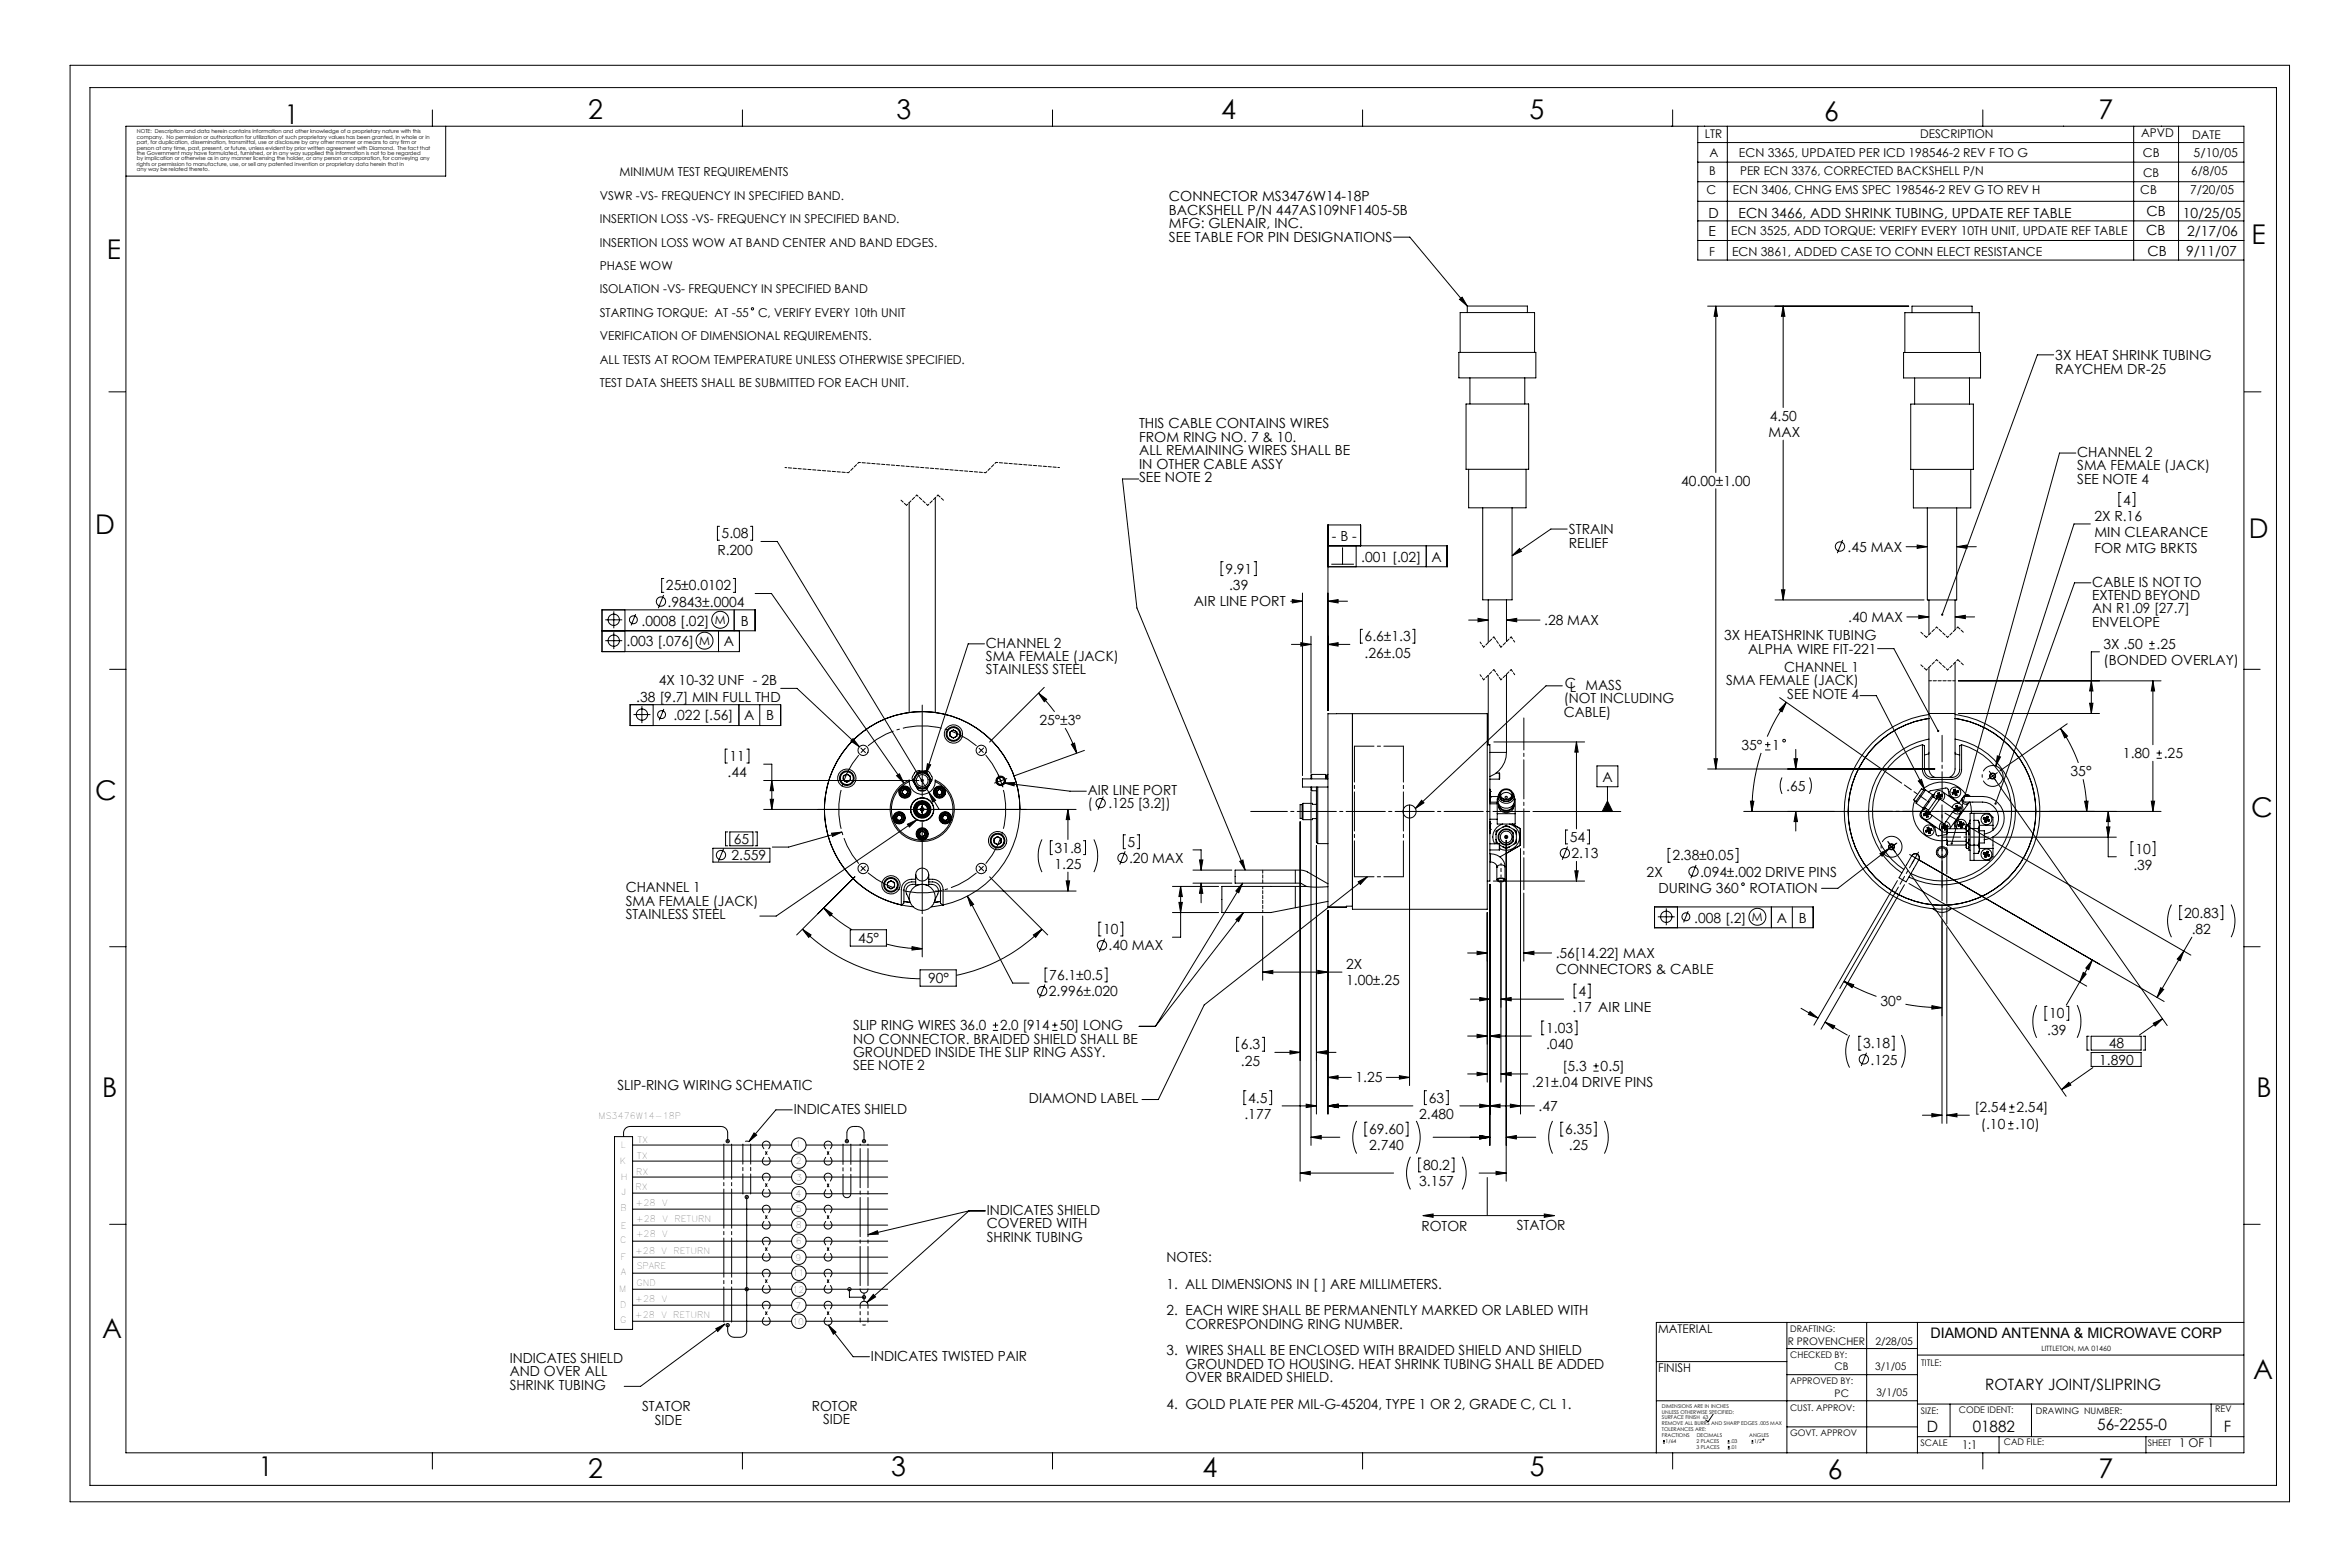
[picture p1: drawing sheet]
<svg xmlns="http://www.w3.org/2000/svg" width="914mm" height="610mm" viewBox="0 0 914 610" stroke-linecap="round" stroke-linejoin="round" font-family="sans-serif">
<defs><g id="words">
<g font-size="10.6">
<text x="228.9" y="46.5">2</text>
<text x="348.8" y="46.5">3</text>
<text x="475.2" y="46.5">4</text>
<text x="595.1" y="46.5">5</text>
<text x="709.8" y="47">6</text>
<text x="816.5" y="46.5">7</text>
<text x="110.8" y="48.3">1</text>
<text x="876.1" y="94.8">E</text>
<text x="41.6" y="100.9">E</text>
<text x="37" y="207.9">D</text>
<text x="875" y="209.3">D</text>
<text x="37" y="311.2">C</text>
<text x="876" y="317.9">C</text>
<text x="39.8" y="426.6">B</text>
<text x="878" y="426.9">B</text>
<text x="39.8" y="520.7">A</text>
<text x="876.8" y="536.4">A</text>
<text x="100.7" y="574.3">1</text>
<text x="228.9" y="574.9">2</text>
<text x="346.8" y="574.4">3</text>
<text x="467.9" y="574.5">4</text>
<text x="595.2" y="574.3">5</text>
<text x="711.3" y="575.4">6</text>
<text x="816.6" y="575">7</text>
</g>
<g font-size="6.1">
<text x="772.4" y="540.6">ROTARY JOINT/SLIPRING</text>
<text x="749.8" y="557.1">D</text>
<text x="767.6" y="557.1">01882</text>
<text x="816.1" y="556.2">56-2255-0</text>
<text x="865.3" y="556.9">F</text>
</g>
<text font-size="5.6" x="751.1" y="520.4">DIAMOND ANTENNA &amp; MICROWAVE CORP</text>
<g font-size="5.4">
<text x="454.9" y="78.4">CONNECTOR MS3476W14-18P</text>
<text x="454.9" y="83.6">BACKSHELL P/N 447AS109NF1405-5B</text>
<text x="835.2" y="83.8">CB</text>
<text x="454.9" y="88.9">MFG: GLENAIR, INC.</text>
<text x="664.8" y="84.8">D</text>
<text x="676.5" y="84.9">ECN 3466, ADD SHRINK TUBING, UPDATE REF TABLE</text>
<text x="849.3" y="84.8">10/25/05</text>
<text x="454.9" y="94.1">SEE TABLE FOR PIN DESIGNATIONS</text>
<text x="664.8" y="91.8">E</text>
<text x="835" y="91.5">CB</text>
<text x="851" y="92">2/17/06</text>
<text x="835.6" y="99.8">CB</text>
<text x="850.6" y="99.8">9/11/07</text>
<text x="799.7" y="140.1">3X HEAT SHRINK TUBING</text>
<text x="799.7" y="145.3">RAYCHEM DR-25</text>
<text x="443.2" y="166.7">THIS CABLE CONTAINS WIRES</text>
<text x="688.7" y="163.7">4.50</text>
<text x="443.2" y="171.9">FROM RING NO. 7 &amp; 10.</text>
<text x="688.2" y="170.1">MAX</text>
<text x="443.2" y="177.2">ALL REMAINING WIRES SHALL BE</text>
<text x="808.3" y="177.8">CHANNEL 2</text>
<text x="443.2" y="182.4">IN OTHER CABLE ASSY</text>
<text x="808.3" y="183">SMA FEMALE (JACK)</text>
<text x="443.2" y="187.7">SEE NOTE 2</text>
<text x="654.2" y="189">40.00±1.00</text>
<text x="808.3" y="188.2">SEE NOTE 4</text>
<text x="826.1" y="196.3">4</text>
<text x="815" y="202.6">2X R.16</text>
<text x="280.8" y="209.4">5.08</text>
<text x="610.4" y="207.8">STRAIN</text>
<text x="815" y="209">MIN CLEARANCE</text>
<text x="279.2" y="215.8">R.200</text>
<text x="518.2" y="210.3">- B -</text>
<text x="610.4" y="213">RELIEF</text>
<text x="718.9" y="214.7">.45 MAX</text>
<text x="815" y="215.3">FOR MTG BRKTS</text>
<text x="529.7" y="218.4">.001 [.02]</text>
<text x="557.1" y="218.4">A</text>
<text x="476.8" y="223.2">9.91</text>
<text x="259.1" y="229.7">25±0.0102</text>
<text x="478.3" y="229.5">.39</text>
<text x="814.1" y="228.2">CABLE IS NOT TO</text>
<text x="814.1" y="233.4">EXTEND BEYOND</text>
<text x="259.8" y="236.1">.9843±.0004</text>
<text x="464.6" y="235.9">AIR LINE PORT</text>
<text x="814.1" y="238.6">AN R1.09 [27.7]</text>
<text x="249.7" y="243.3">.0008 [.02]</text>
<text x="288.2" y="243.3">B</text>
<text x="600.8" y="243.2">.28 MAX</text>
<text x="719.2" y="242">.40 MAX</text>
<text x="814.1" y="243.8">ENVELOPE</text>
<text x="243.8" y="251.5">.003 [.076]</text>
<text x="281.7" y="251.5">A</text>
<text x="383.6" y="251.9">CHANNEL 2</text>
<text x="531" y="249.5">6.6±1.3</text>
<text x="670.9" y="249">3X HEATSHRINK TUBING</text>
<text x="383.6" y="257.1">SMA FEMALE (JACK)</text>
<text x="531" y="255.8">.26±.05</text>
<text x="680.2" y="254.2">ALPHA WIRE FIT-221</text>
<text x="818.5" y="252.4">3X .50</text>
<text x="839.1" y="252.3">.25</text>
<text x="383.6" y="262.3">STAINLESS STEEL</text>
<text x="694.2" y="261.4">CHANNEL 1</text>
<text x="818.5" y="258.7">(BONDED OVERLAY)</text>
<text x="256.3" y="266.6">4X 10-32 UNF - 2B</text>
<text x="608.9" y="267.7">C</text>
<text x="610.9" y="269.3">L MASS</text>
<text x="671.6" y="266.6">SMA FEMALE (JACK)</text>
<text x="247.6" y="272.9">.38 [9.7] MIN FULL THD</text>
<text x="608.5" y="273.6">(NOT INCLUDING</text>
<text x="695.5" y="271.8">SEE NOTE 4</text>
<text x="262" y="280.2">.022 [.56]</text>
<text x="289.6" y="280.2">A</text>
<text x="298.2" y="280.2">B</text>
<text x="608.5" y="278.7">CABLE)</text>
<text x="404.4" y="282">25°±3°</text>
<text x="677.6" y="291.7">35°</text>
<text x="689.6" y="291.6">1</text>
<text x="283.8" y="296.1">11</text>
<text x="826.1" y="294.9">1.80</text>
<text x="841.9" y="294.9">.25</text>
<text x="283.1" y="302.4">.44</text>
<text x="623.5" y="304">A</text>
<text x="805.7" y="302">35°</text>
<text x="423.3" y="309.3">AIR LINE PORT</text>
<text x="695" y="307.6">.65</text>
<text x="423.3" y="314.4">(</text>
<text x="431.3" y="314.5">.125 [3.2])</text>
<text x="285.5" y="328.3">65</text>
<text x="438.8" y="329.4">5</text>
<text x="610.8" y="327.6">54</text>
<text x="284.6" y="334.7">2.559</text>
<text x="410.3" y="331.7">31.8</text>
<text x="439.3" y="335.8">.20 MAX</text>
<text x="611.5" y="333.9">2.13</text>
<text x="650.7" y="334.7">2.38±0.05</text>
<text x="830.9" y="332.1">10</text>
<text x="410.3" y="338.1">1.25</text>
<text x="640.7" y="341.1">2X</text>
<text x="661.5" y="341.1">.094±.002 DRIVE PINS</text>
<text x="830.1" y="338.5">.39</text>
<text x="243.5" y="347.2">CHANNEL 1</text>
<text x="645.3" y="347.5">DURING 360</text>
<text x="680.7" y="347.5">ROTATION</text>
<text x="243.5" y="352.4">SMA FEMALE (JACK)</text>
<text x="243.5" y="357.6">STAINLESS STEEL</text>
<text x="659.2" y="358.9">.008 [.2]</text>
<text x="691.3" y="358.9">A</text>
<text x="699.9" y="358.9">B</text>
<text x="849.8" y="357">20.83</text>
<text x="429.3" y="363.4">10</text>
<text x="852.8" y="363.4">.82</text>
<text x="333.9" y="366.8">45°</text>
<text x="431.4" y="369.7">.40 MAX</text>
<text x="523.8" y="377">2X</text>
<text x="605.3" y="372.7">.56[14.22] MAX</text>
<text x="361.1" y="382.5">90°</text>
<text x="408.3" y="381.3">76.1±0.5</text>
<text x="523.8" y="383.3">1.00±.25</text>
<text x="605.3" y="379.1">CONNECTORS &amp; CABLE</text>
<text x="408.1" y="387.6">2.996±.020</text>
<text x="614.2" y="387.5">4</text>
<text x="611.9" y="393.8">.17 AIR LINE</text>
<text x="731.7" y="391.4">30°</text>
<text x="331.9" y="400.8">SLIP RING WIRES 36.0</text>
<text x="389.1" y="400.8">2.0 [914</text>
<text x="412.2" y="400.8">50] LONG</text>
<text x="601.6" y="401.8">1.03</text>
<text x="797.4" y="396.2">10</text>
<text x="331.9" y="406">NO CONNECTOR. BRAIDED SHIELD SHALL BE</text>
<text x="725" y="407.8">3.18</text>
<text x="796.6" y="402.5">.39</text>
<text x="820.5" y="407.8">48</text>
<text x="331.9" y="411.2">GROUNDED INSIDE THE SLIP RING ASSY.</text>
<text x="482.9" y="408.2">6.3</text>
<text x="601.6" y="408.2">.040</text>
<text x="331.9" y="416.4">SEE NOTE 2</text>
<text x="482.9" y="414.6">.25</text>
<text x="608" y="416.6">[5.3</text>
<text x="622.8" y="416.6">0.5]</text>
<text x="727.8" y="414.1">.125</text>
<text x="816.8" y="414.1">1.890</text>
<text x="240.2" y="424.1">SLIP-RING WIRING SCHEMATIC</text>
<text x="527.4" y="421.1">1.25</text>
<text x="596.1" y="423">.21±.04 DRIVE PINS</text>
<text x="400.4" y="429.1">DIAMOND LABEL</text>
<text x="485.7" y="429">4.5</text>
<text x="555.9" y="429">63</text>
<text x="308.9" y="433.3">INDICATES SHIELD</text>
<text x="484.2" y="435.4">.177</text>
<text x="552.2" y="435.4">2.480</text>
<text x="598.7" y="432.2">.47</text>
<text x="768.3" y="432.6">[2.54</text>
<text x="784.6" y="432.6">2.54]</text>
<text x="532.8" y="441.2">69.60</text>
<text x="609" y="441.2">6.35</text>
<text x="770.8" y="439.1">(.10</text>
<text x="784.2" y="439.1">.10)</text>
<text x="532.8" y="447.6">2.740</text>
<text x="610.5" y="447.6">.25</text>
<text x="553.7" y="455.2">80.2</text>
<text x="552.2" y="461.5">3.157</text>
<text x="383.9" y="472.6">INDICATES SHIELD</text>
<text x="383.9" y="477.8">COVERED WITH</text>
<text x="553.1" y="478.8">ROTOR</text>
<text x="590.2" y="478.6">STATOR</text>
<text x="383.9" y="483">SHRINK TUBING</text>
<text x="453.9" y="490.9">NOTES:</text>
<text x="453.9" y="501.3">1. ALL DIMENSIONS IN [ ] ARE MILLIMETERS.</text>
<text x="453.9" y="511.7">2. EACH WIRE SHALL BE PERMANENTLY MARKED OR LABLED WITH</text>
<text x="461.2" y="516.9">CORRESPONDING RING NUMBER.</text>
<text x="453.9" y="527.3">3. WIRES SHALL BE ENCLOSED WITH BRAIDED SHIELD AND SHIELD</text>
<text x="198.3" y="530.2">INDICATES SHIELD</text>
<text x="338.9" y="529.4">INDICATES TWISTED PAIR</text>
<text x="461.2" y="532.5">GROUNDED TO HOUSING. HEAT SHRINK TUBING SHALL BE ADDED</text>
<text x="198.3" y="535.4">AND OVER ALL</text>
<text x="461.2" y="537.7">OVER BRAIDED SHIELD.</text>
<text x="198.3" y="540.6">SHRINK TUBING</text>
<text x="249.8" y="549">STATOR</text>
<text x="315.8" y="548.9">ROTOR</text>
<text x="453.9" y="548.1">4. GOLD PLATE PER MIL-G-45204, TYPE 1 OR 2, GRADE C, CL 1.</text>
<text x="254.8" y="554.2">SIDE</text>
<text x="320.3" y="554.1">SIDE</text>
</g>
<g font-size="4.7">
<text x="663.4" y="53.8">LTR</text>
<text x="747.2" y="53.8">DESCRIPTION</text>
<text x="833.1" y="53.3">APVD</text>
<text x="852.9" y="54">DATE</text>
<text x="665.2" y="60.9">A</text>
<text x="676.6" y="60.9">ECN 3365, UPDATED PER ICD 198546-2 REV F TO G</text>
<text x="833.8" y="60.9">CB</text>
<text x="853.6" y="60.9">5/10/05</text>
<text x="241.1" y="68.6">MINIMUM TEST REQUIREMENTS</text>
<text x="665.1" y="68">B</text>
<text x="677.1" y="68.2">PER ECN 3376, CORRECTED BACKSHELL P/N</text>
<text x="833.9" y="69">CB</text>
<text x="852.6" y="68.1">6/8/05</text>
<text x="233.3" y="77.7">VSWR -VS- FREQUENCY IN SPECIFIED BAND.</text>
<text x="664" y="75.5">C</text>
<text x="674.3" y="75.5">ECN 3406, CHNG EMS SPEC 198546-2 REV G TO REV H</text>
<text x="832.8" y="75.5">CB</text>
<text x="852.2" y="75.5">7/20/05</text>
<text x="233.3" y="86.8">INSERTION LOSS -VS- FREQUENCY IN SPECIFIED BAND.</text>
<text x="233.3" y="95.9">INSERTION LOSS WOW AT BAND CENTER AND BAND EDGES.</text>
<text x="673.6" y="91.3">ECN 3525, ADD TORQUE: VERIFY EVERY 10TH UNIT, UPDATE REF TABLE</text>
<text x="665.1" y="99.4">F</text>
<text x="673.9" y="99.4">ECN 3861, ADDED CASE TO CONN ELECT RESISTANCE</text>
<text x="233.3" y="105">PHASE WOW</text>
<text x="233.3" y="114.2">ISOLATION -VS- FREQUENCY IN SPECIFIED BAND</text>
<text x="233.3" y="123.3">STARTING TORQUE: AT -55</text>
<text x="294.9" y="123.3">C, VERIFY EVERY 10th UNIT</text>
<text x="233.3" y="132.4">VERIFICATION OF DIMENSIONAL REQUIREMENTS.</text>
<text x="233.3" y="141.5">ALL TESTS AT ROOM TEMPERATURE UNLESS OTHERWISE SPECIFIED.</text>
<text x="233.3" y="150.6">TEST DATA SHEETS SHALL BE SUBMITTED FOR EACH UNIT.</text>
<text x="645.2" y="518.4">MATERIAL</text>
<text x="645.2" y="533.7">FINISH</text>
<text x="763.5" y="563.8">1:1</text>
<text x="847.9" y="562.9">1 OF 1</text>
</g>
<g font-size="4.6">
<text x="278.1" y="242.7">M</text>
<text x="272" y="250.9">M</text>
<text x="681.7" y="358.3">M</text>
</g>
<g font-size="4.1">
<text x="695.6" y="523.2">R PROVENCHER</text>
<text x="729.7" y="523.2">2/28/05</text>
<text x="713.9" y="533.1">CB</text>
<text x="729.6" y="532.8">3/1/05</text>
<text x="713.9" y="543.6">PC</text>
<text x="730.1" y="543">3/1/05</text>
</g>
<g font-size="3.5">
<text x="696.6" y="518.1">DRAFTING:</text>
<text x="696.6" y="528.2">CHECKED BY:</text>
<text x="747.5" y="531.2">TITLE:</text>
<text x="696.6" y="538.5">APPROVED BY:</text>
<text x="696.5" y="549.1">CUST. APPROV:</text>
<text x="747.4" y="550.1">SIZE:</text>
<text x="762.2" y="549.9">CODE IDENT:</text>
<text x="792.2" y="549.9">DRAWING NUMBER:</text>
<text x="862" y="549.3">REV</text>
<text x="696.5" y="558.7">GOVT. APPROV</text>
<text x="747.3" y="562.6">SCALE</text>
<text x="779.8" y="562.1">CAD FILE:</text>
<text x="835.7" y="562.7">SHEET</text>
</g>
<g font-size="3.4">
<text x="232.9" y="435.2">MS3476W14-18P</text>
<text x="241.5" y="446.7">L</text>
<text x="248" y="444.6">TX</text>
<text x="309.6" y="446.3">1</text>
<text x="241.2" y="452.7">K</text>
<text x="247.8" y="450.8">TX</text>
<text x="309.6" y="453">2</text>
<text x="241.5" y="459">H</text>
<text x="247.5" y="456.9">RX</text>
<text x="309.7" y="459.2">3</text>
<text x="241.8" y="464.8">J</text>
<text x="247.3" y="462.9">RX</text>
<text x="309.5" y="465.7">4</text>
<text x="241.4" y="471.1">B</text>
<text x="247.3" y="469">+28</text>
<text x="257.6" y="469">V</text>
<text x="309.7" y="471.5">5</text>
<text x="241.5" y="477.9">E</text>
<text x="247.5" y="475.3">+28</text>
<text x="257.8" y="475.3">V</text>
<text x="262.4" y="475.3">RETURN</text>
<text x="309.7" y="477.9">8</text>
<text x="241.3" y="483.7">C</text>
<text x="247.4" y="481.4">+28</text>
<text x="257.7" y="481.4">V</text>
<text x="309.7" y="484">6</text>
<text x="241.5" y="490.2">F</text>
<text x="247.1" y="487.8">+28</text>
<text x="257.4" y="487.8">V</text>
<text x="262" y="487.8">RETURN</text>
<text x="309.5" y="490.4">9</text>
<text x="241.5" y="496.1">A</text>
<text x="247.6" y="493.7">SPARE</text>
<text x="308.5" y="496.6">11</text>
<text x="240.9" y="502.5">M</text>
<text x="247.7" y="500.3">GND</text>
<text x="308.4" y="502.9">12</text>
<text x="241.3" y="508.7">D</text>
<text x="247.1" y="506.5">+28</text>
<text x="257.5" y="506.5">V</text>
<text x="309.4" y="509.1">7</text>
<text x="241.2" y="514.8">G</text>
<text x="247" y="512.7">+28</text>
<text x="257.3" y="512.7">V</text>
<text x="262" y="512.7">RETURN</text>
<text x="308.3" y="515.3">10</text>
</g>
<text font-size="2.8" x="794.3" y="525.7">LITTLETON, MA 01460</text>
<g font-size="2.1">
<text x="53.2" y="51.8">NOTE: Description and data herein contains information and other knowledge of a proprietary nature with this</text>
<text x="53.2" y="53.9">company. No permission or authorization for utilization of such proprietary values has been granted, in whole or in</text>
<text x="53.2" y="56">part, for duplication, dissemination, transmittal, use or disclosure by any other manner or means to any firm or</text>
<text x="53.2" y="58.2">person at any time, past, present, or future, unless evident by prior written agreement with Diamond. The fact that</text>
<text x="53.2" y="60.3">the Government may have formulated, furnished, or in any way supplied this information is not to be regarded</text>
<text x="53.2" y="62.4">by implication or otherwise as in any manner licensing the holder, or any person or corporation, for conveying any</text>
<text x="53.2" y="64.5">rights or permission to manufacture, use, or sell any patented invention or proprietary data herein that in</text>
<text x="53.2" y="66.6">any way be related thereto.</text>
</g>
<g font-size="2">
<text x="646.7" y="547.6">DIMENSIONS ARE IN INCHES</text>
<text x="646.7" y="549.9">UNLESS OTHERWISE SPECIFIED:</text>
<text x="646.7" y="552.2">SURFACE FINISH 63</text>
<text x="646.7" y="554.5">REMOVE ALL BURRS AND SHARP EDGES .005 MAX</text>
<text x="646.7" y="556.8">TOLERANCES ARE:</text>
<text x="646.7" y="559.1">FRACTIONS</text>
<text x="648.1" y="561.4">1/64</text>
<text x="660.1" y="563.6">3 PLACES</text>
<text x="660.1" y="561.4">2 PLACES</text>
<text x="660.2" y="559.1">DECIMALS</text>
<text x="673.3" y="561.4">.03</text>
<text x="673.4" y="563.6">.01</text>
<text x="680.7" y="559.1">ANGLES</text>
<text x="682.5" y="561.4">1/2</text>
</g>
</g></defs>
<g fill="none" stroke="#000" stroke-width=".39">
<path d="M27.3 25.4h863.6v558.8h-863.6zM35 34.1h850.8v543.7h-850.8zM49 49.1h824.1v516.1h-824.1zM168.2 42.8v6.3M173.4 49.1v19.4h-124.4M288.9 42.8v6.3M409.5 42.8v6.3M530.2 42.8v6.3M650.6 49v.1M650.8 42.8v6.3M660.6 55.5h212.2M660.6 49.1v52.1h212.5"/>
<path d="M663.3 49v.1M672.1 49.1v52.1M771.5 42.8v6.3M803 49v.1M830.2 49.1v52.1M841.1 49v.1M847.7 49.1v52.1M660.6 63.1h212.5M660.6 78.3h212.5M660.6 70.7h212.5M542.2 92.3h6.4l22.3 26.8M660.6 85.9h212.5"/>
<path d="M660.6 93.6h212.5M567.9 116.5l1-.9 2 3.5zM570.9 119.1h23.4v2.5M570.9 119.1v2.5M664.5 119.1h78.2M667.6 119.1l.7 3.9h-1.3zM667.6 119.1v64.7M693.8 119.1l.7 3.9h-1.3zM693.8 119.1v39.4M567.7 137.1h29.9v9.9h-29.9zM568.1 137.1v-15.5h29v15.5M740.7 137.1h29.9v9.9h-29.9z"/>
<path d="M741.2 137.1v-15.5h28.9v15.5M744 121.6v-2.5h23.4v2.5M799.1 138h-6.3l-37.1 101.1M42.4 152.4h6.3M570.4 157.2h24.4v25.4h-24.4zM572 147v10.2M593.3 147v10.2M743.5 157.2h24.4v25.4h-24.4zM745 147v10.2M766.3 147v10.2M873.4 152.4h6.4M693.8 171.2v62.2"/>
<path d="M807.7 176.2h-6.3l-42 152M353.8 195.5v81.7M363.9 193.6v83.6M443.1 186.3h-6.4l5.7 50.2 42.1 102M571.5 182.6v15h22.3v-15M576.9 197.6v35.8h11.5v-35.8M667.6 190.1v109.1M744.5 182.6v15h22.3v-15M749.9 197.6v35.8h11.5v-35.8M825.3 191.6h-.8v5.4h.8M829.8 191.6h.9v5.4h-.9M280 204.8h-.8v5.3h.8"/>
<path d="M292 204.8h.8v5.3h-.8M296.1 210.6h6.3l59.1 97.7M475.9 218.5h-.8v5.4h.8M488 218.5h.8v5.4h-.8M516.7 212.3h46.4v8.2h-46.4M518 219.5h8.8M522.4 212.9v6.6M527.7 212.3v8.2M529.4 212.3v-8.1h-12.7v72.2M555 212.3v8.2M588.4 216.2l2.9-2.8 .7 1.1zM609.8 205.8h-6.3l-15.1 10.4"/>
<path d="M717 210l-2.1 5.2M741.7 212.7h8.2M746 212l3.9 .7-3.9 .6zM761.4 212.7l4-.7v1.3zM761.4 212.7h7.6M813.4 203.8h-6.4l-30.4 94.2M238.8 237.8v6.6M243.2 237.2v16.3M247.3 238.9l-1.7 4.4M258.2 231.5l-2 5.1M258.3 225h-.8v5.4h.8M285.3 225h.8v5.4h-.8"/>
<path d="M285.7 237.2v8.2M293.8 230.9h6.4l51.5 73.7M502.2 233.9h4.6M502.8 233.3l4 .6-4 .7zM506.8 230.7v19.2M516.7 233.9l4-.6v1.3zM516.7 233.9h7.6M579.1 233.4v16.6M586.2 233.4v16.2M690.7 233.4h58M693.2 229.4h1.3l-.7 4zM742 240h8.6"/>
<path d="M746.6 239.4l4 .6-4 .7zM750.6 233.4v13.5M760.7 240l4-.6v1.3zM760.7 233.4v11.6M760.7 240h7.7M813.6 226.7h-6.4l-30.7 85.9M234.2 245.4h59.6v-8.2h-59.6v16.3h53.5v-8.1M235.5 241.1h6.6M235.5 249.2h6.6M238.8 246v6.5M279.6 245.4v8.1M383.1 250.5h-6.4l-16.4 50.6"/>
<path d="M502.5 250.7h7.6M506.2 250l3.9 .7-3.9 .7zM506.8 251.4v50.3M510.1 247.5v53.3M516.7 250.7l4-.7v1.4zM516.7 250.7h8.6M530.2 244.8h-.9v5.4h.9M549.7 244.8h.8v5.4h-.8M571.5 241.2h7.6M575.1 240.6l4 .6-4 .7zM586.2 241.2l4-.6v1.3zM586.2 241.2h13"/>
<path d="M730.6 252.3h6.3l17.2 32.1M750.6 259.6v35.5a13.6 13.6 0 0 0 .5 5.8l.7 1 1 .5M760.7 257.7v38.6a7.1 7.1 0 0 1-1.2 5.6l-1 .5M816.9 253.6h-3.1v24M836.3 252.4h2.1M836.3 250.3h2.1M837.4 249.3v2.1M42.7 260.4h6.3M245.2 274.1h58.6v8.2h-58.6zM246.5 278h6.6M249.8 274.7v6.6M254.1 274.1v8.2"/>
<path d="M258.3 275.8l-1.8 4.4M287.5 274.1v8.2M295.6 274.1v8.2M303.8 267.8h6.3l24.3 22.7M358.8 274.3v35.5M404.1 269.6l3.2 2.5-1 .9zM404.1 269.6l6.3 7.3M406.3 267.4l-21.2 21.3M579.1 262.7v27M586.2 262.3v30.4M607.9 266.8h-6.3l-50.9 47.7M692.5 271.4l47.5 33.3"/>
<path d="M695 273.2l-1.6 3.7-1.1-.7zM695 273.2l-4 6.5-3.4 6.9M723.7 270.6h6.4l18.8 36.4M750.6 279.5a36.5 36.5 0 0 0-25.7 55.9 36.5 36.5 0 0 0 61.5 0 36.5 36.5 0 0 0-25.7-55.9M750.6 278a38 38 0 0 0-27 58.1 38 38 0 0 0 64.1 0 38 38 0 0 0-27-58.1M750.6 277.6h10.1M762 264.9h78.9M762 277.6h54.9M813.1 273.6h1.3l-.6 4zM813.8 264.9l.6 3.9h-1.3zM837.7 264.9v24.8M837.7 264.9l.7 3.9h-1.3z"/>
<path d="M873.1 260.4h6.3M283 291.4h-.8v5.4h.8M290.6 291.4h.8v5.4h-.8M297.1 297.3h3.2v17.6M331.9 287.3l2.5 3.2-3.4-2.2zM335 291l1.8 1.8M336.8 291l-1.8 1.8M357.8 299.9v.3M359.9 299.9v.3M360.9 297.1l1.2 .4-1.8 3.6zM369.6 284.8l1.4-.8 1.4 .8v1.5l-1.4 .9-1.4-.9zM380.9 291l.9 .9"/>
<path d="M381.8 291.9l.9 .9M381.8 291.9l-.9 .9M382.7 291l-.9 .9M414.4 283.2l2.3 4.3 2.3 5.5M416.9 289.6l1.2-.5 .9 3.9zM422 291.9l-27.6 10M578.7 289.7h1v53.1h-1M579.7 292.7h6.5M581.3 288.6h35.3M586.2 292.7a10.1 10.1 0 0 1-6.5 9.4M613.4 288.6l.7 4h-1.3zM613.4 288.6v33.8"/>
<path d="M621.4 298h8.1v8.1h-8.1zM664.5 299.2h88.4M667 295.2h1.3l-.7 4zM685.3 292.9a72.4 72.4 0 0 0-3.6 22.8M686.8 291.7h2.1M686.8 289.7h2.1M687.8 288.6v2.1M698.1 295.2h1.3l-.7 4zM698.7 291.5v7.7M748 289.7v9.7a3.9 3.9 0 0 0 3.8 3.8h7.7a3.8 3.8 0 0 0 3.8-3.8v-9.7M748 289.7a27 27 0 0 0-19.1 22 27 27 0 0 0 11.9 26.5M748 289.7h.1"/>
<path d="M748.1 289.7l.7 .4v9.3a3 3 0 0 0 3 3h7.7a3.1 3.1 0 0 0 3-3v-9.3l.7-.4M750.6 287.5a28.6 28.6 0 0 0-22.9 22.5 28.6 28.6 0 0 0 12.3 29.6M750.6 293.2l-1.8 .5M760.7 287.5a28.6 28.6 0 0 1 22.1 37.2 28.6 28.6 0 0 1-40 16.5M760.7 293.2l1.8 .5M763.2 289.7h.1M763.3 289.7a27 27 0 0 1 17.5 35.9 27 27 0 0 1-37.3 14.2M777.2 294l1.2 .5-1.8 3.5zM801.8 283.4l2.7 2.9-1.1 .8zM801.8 283.4l3.9 6.4 3 7M804.4 281.6l-26.2 18.3M837.7 296.2v19.5"/>
<path d="M839.2 295h2M839.2 292.9h2M840.2 291.9v2.1M297.1 314.9h121.6M297.1 303.6h60.5M299.7 310.9h1.3l-.7 4zM300.3 303.6l.7 4h-1.3zM328.1 301.9l1.4-.8 1.4 .8v1.6l-1.4 .8-1.4-.8zM348.9 301.8l1.1-.8 1.7 3.6zM348.9 317.6l1-.6 1 .6v1.1l-1 .6-1-.6zM351.1 307.6l1-.6 1 .6v1.1l-1 .6-1-.6zM351.6 318h.5a2.19 2.19 0 0 0-3.4-1.7 2.19 2.19 0 0 0 0 3.7 2.19 2.19 0 0 0 3.4-1.7h-.5"/>
<path d="M353.8 304a12 12 0 0 0-4.4 18.3 12 12 0 0 0 18.8 0 12 12 0 0 0-4.3-18.3M353.8 304a5.1 5.1 0 0 0 5 5.1 5.1 5.1 0 0 0 5.1-5.1M353.8 304v-.5a12.5 12.5 0 0 0-4.8 19.1 12.5 12.5 0 0 0 19.7 0 12.5 12.5 0 0 0-4.8-19.1v.5M353.9 308h.4a2.2 2.2 0 0 0-3.3-1.7 2.2 2.2 0 0 0 0 3.7 2.2 2.2 0 0 0 3.3-1.7h-.4M355.8 311.4l-.4 .5M356 300.5l1-.6h3.6l1.1 .6 1 1.7v1l-2.4 4.2-.8 .3h-1.3l-1.1-.6-2.2-4.1 .2-1zM356.1 305.2h.1M356.7 318.9l-54.7 37.5h-6.3M356.9 306.7h.1M357 300.5h3.7l1.8 3.1-1.8 3.2h-3.7l-1.8-3.2zM357.6 307.5h2.5M357.8 300.2h2.1"/>
<path d="M357.8 300.2l.2 .3M358.2 315a.62 .62 0 0 0 .6 .5 .62 .62 0 0 0 .6-.5M358.2 314.8a.62 .62 0 0 1 .6-.5 .62 .62 0 0 1 .6 .5M358.2 314.8v.2M358.2 315h.1M358.2 314.8h.1M358.3 315a.56 .56 0 0 0 .5 .4 .56 .56 0 0 0 .6-.4M358.3 315h.1M358.3 314.8a.55 .55 0 0 1 .5-.5 .55 .55 0 0 1 .6 .5M358.3 314.8h.1M358.4 315a.47 .47 0 0 0 .4 .3 .47 .47 0 0 0 .5-.3M358.4 314.8a.47 .47 0 0 1 .4-.4 .47 .47 0 0 1 .5 .4"/>
<path d="M358.4 314.8v.2M358.8 312.3v5.1M358.8 320v35.5M359.3 315h.1M359.3 314.8h.1M359.3 314.8v.2M359.4 315h.1M359.4 314.8h.1M359.4 314.8v.2M359.9 300.2l-.2 .3M360.7 306.7h.1M361.5 308.3l2.6 3.1-1.2 .6z"/>
<path d="M361.5 308.3l3.9 6.5M361.6 305.2h.1M364.6 307.6l1-.6 1 .6v1.1l-1 .6-1-.6zM366.8 317.6l1-.6 1 .6v1.1l-1 .6-1-.6zM367.3 308h.4a2.18 2.18 0 0 0-3.3-1.7 2.18 2.18 0 0 0 0 3.7 2.18 2.18 0 0 0 3.3-1.7h-.4M369.6 318h.4a2.18 2.18 0 0 0-3.3-1.7 2.18 2.18 0 0 0 0 3.7 2.18 2.18 0 0 0 3.3-1.7h-.4M388.5 301.4l.9 2.4M389.4 303.8l-2.4 .8M389.4 303.8l.8 2.3M390.7 304.6l25.6 3.2h6.4M390.7 304.6l4.1-.2-.2 1.3zM391.8 302.9l-2.4 .9"/>
<path d="M396.9 314.9a38.1 38.1 0 0 0-36.9-38 38.1 38.1 0 0 0-39.2 35.6 38.1 38.1 0 0 0 34.5 40.3M415.5 314.9l.7 3.9h-1.3zM415.5 314.9v11.7M429.3 309.8l-2.1 5.2M505.9 319.7v139.8M506.7 313h-.8v5.4h.8M507 312.5h3.7v.4h1.5M507 312.5v6.4M507 312.5l-.3 .4v5.6l.3 .4M510.1 306.2v1.2l.3 .2M510.1 308v137.6M510.4 306.2v1.4"/>
<path d="M510.4 301.3v1.7M510.4 301.3l-.3 .2v1.5M510.4 307.6h1.8M510.4 301.3h5.4M512.2 318.5h-1.5v.4h-3.7M512.2 306.2v20.4a1.24 1.24 0 0 0 .5 1.6M512.7 306.2v22M515.8 301.3v1.7M515.8 301.3l.4 .4M516.2 301.7v1.3M516.2 301.7h.3M516.7 303h-9.9v3.2h9.9"/>
<path d="M516.7 301.3h-.2v1.7M548.5 313.2v109.1M553.2 311.3l.9 1-3.4 2.2zM579.7 307l.1 .1M579.7 319.5l.1 .2M579.7 309.2l.1 .2M579.7 312.1h2.9M579.7 312.7h2.9M579.7 318.7h2.9M579.7 303.1h3.7M579.8 311.7l-.1 .2M579.8 308.3l.1 .2"/>
<path d="M579.8 307.1l.1 .8M579.8 307.1v1.8l.1-.2M579.8 319.6l.1 .9M579.8 319.6v1.9l.1-.2M579.8 310.5l.1 .3M579.8 309.5l.1 .6M579.8 309.5v1.1M579.8 310.6v.5l.1-.2M579.8 308.7h.1M579.8 308.5h.1M579.8 310.9h.1M579.8 310.7l.1 .1"/>
<path d="M579.9 309.9h3M579.9 308.7l-.1 .7M579.9 308.5v.2M579.9 307.9h.1M579.9 310.9l-.1 .8M579.9 310.8v.1M579.9 310.1h.1M582.2 300.7h1.2M582.6 316.5h7M582.9 309.9a3.4 3.4 0 0 0 3.2 4.5 3.4 3.4 0 0 0 3.1-4.5M582.9 310.8h-.3v9.8h7v-9.8h-.4M583.1 313.1a3 3 0 0 0 3 3.1 3 3 0 0 0 3-3.1"/>
<path d="M583.1 312.7a2.97 2.97 0 0 0 3 2.8 2.97 2.97 0 0 0 2.9-2.8M583.4 300.7v2.4M583.4 309a2.67 2.67 0 0 0 2.7 2.8 2.67 2.67 0 0 0 2.7-2.8M583.4 309.4a2.68 2.68 0 0 0 2.7 2.4 2.68 2.68 0 0 0 2.7-2.4M583.4 313.3a2.75 2.75 0 0 0 2.7 2 2.75 2.75 0 0 0 2.6-2M583.6 308.3l-.7 1.6M583.8 307.9a2.61 2.61 0 0 1 3.2-1 2.61 2.61 0 0 1 1.5 2.9 2.7 2.7 0 0 1-3 1.4 2.7 2.7 0 0 1-2-2.6zM583.9 309.6a2.48 2.48 0 0 1 4.4 0M584.4 307.7a2.23 2.23 0 0 1 2.7-.3 2.23 2.23 0 0 1 1.1 2.4 2.26 2.26 0 0 1-2.8 1.1 2.26 2.26 0 0 1-1.4-2.6zM588.6 308.3a2.5 2.5 0 0 1 .4 2.7 2.5 2.5 0 0 1-2.4 1.5 3.1 3.1 0 0 1-3.7-2.6M596.5 315.7h34.2M625.5 311.6l2 4.1h-4.1z"/>
<path d="M625.5 306.1v9.6M678.5 315.7h162.4M681.1 311.7h1.3l-.7 4zM693.4 302.5a7.1 7.1 0 0 0 0 6.3M698.7 315.7l.7 3.9h-1.3zM698.7 315.7v7.6M704.1 302.5a7.1 7.1 0 0 1 0 6.3M745 311.5a11.4 11.4 0 0 0 12.5 15.4M745.5 311.8l.1 .7M745.6 312.5l2.7 1.9M746.4 303.8l1.2-.6 1.3 3.8zM748.1 307.1a11.5 11.5 0 0 1 17 2.1"/>
<path d="M748.4 316.7l.2 .7M748.5 307.4l-3 4.4M748.5 307.4l-.8-.6-2.1 3-1 1.4 .9 .5M748.5 314.4l-1.2 1.6a1.55 1.55 0 0 0 .4 2.2l5.2 3.6 .8 3.2 .6 .2 3.2-.6M748.9 314.3l-.6 .7M749 318.7l6.1 4.3M749 315.6l.2 .9M749 314.3l-.7 .1M749 314.3l1.4 .9M749 315.6l.4 1M749.2 307.3l-3.6 5.2M749.2 316.5l-.8 .2"/>
<path d="M749.2 307.3l2.7 1.9M749.2 307.3l-.7 .1M749.2 316.5l.2 .1M749.4 317.1l.3 .9M749.4 317.1l-.8 .3M749.4 316.6l-1 .1M749.4 316.6l.1 .3M749.5 314.6a2.12 2.12 0 0 0-2 2.1 2.12 2.12 0 0 0 1.9 2.1 2.12 2.12 0 0 0 2.3-1.6M749.5 316.9l-.1 .2M749.5 316.9l.2 1.1M749.5 316.9l-.9 .5M749.6 315.5l.3 .8"/>
<path d="M749.6 315.5l-.6 .1M749.6 315.5l.2 1M749.8 316.5l.1 .3M749.8 316.5l-.4 .1M749.9 316.8l.2 .1M749.9 316.8l.4 1M749.9 316.8l-.4 .1M749.9 316.3l-.1 .2M750.1 316.9l.2 .9M750.3 317.8l-.6 .2M750.5 308.2l.7-.6 6.1-1.1 .7 .6 .4 2.5 4 2.7 1.2-1.7a1.51 1.51 0 0 0 .1 1.7 1.51 1.51 0 0 0 1.7 .5M750.7 316.1l.1 .3"/>
<path d="M750.7 316.1l-.8 .2M750.7 316.1l-.9 .4M750.9 316.6v.1M750.9 316.7l-.8 .2M750.9 316.7l-1 .1M751.9 309.2l-3.6 5.2M751.9 309.2l.2 .7M752.1 309.9l-3.1 4.4M752.1 309.9l1.4 1M752.5 310.2a2.12 2.12 0 0 1 1.3-2.5 2.12 2.12 0 0 1 2.7 1 2.12 2.12 0 0 1-.8 2.7M752.6 309l-.5 .7M753.4 309.7l.1 .6"/>
<path d="M754 308.6l.2 .8M754 308.6l.4 .9M754.2 309.4l-.8 .3M754.2 309.4l.2 .1M754.4 310.1l.2 .8M754.4 310.1l-.9 .2M754.4 309.5l-1 .2M754.4 309.5l.1 .3M754.5 309.8l-.1 .3M754.5 309.8l.1 1.1M754.5 309.8l-1 .5M754.5 311.2l-.9-.6-3.4 4.9 .9 .6"/>
<path d="M754.6 308.4l.2 .8M754.6 308.4l-.6 .2M754.6 308.4l.1 1M754.6 310.9h.2M754.7 309.4l.1 .4M754.7 309.4l-.3 .1M754.8 310.8l5.8 4-4.1 5.7-5.7-4zM754.8 309.8l.2 .1M754.8 309.8l.4 .9M754.8 309.8h-.3M754.8 309.2l-.1 .2M755 309.9l.2 .8"/>
<path d="M755.2 310.7l-.3 .1M755.6 319.9a2.13 2.13 0 0 0-.7 2.7 2.13 2.13 0 0 0 2.6 1M755.7 313.1v25.8M755.7 309l.1 .6M755.7 309l-.9 .2M755.7 309l-1 .4M755.8 309.6l-.8 .3M755.8 309.6l-1 .2M756.3 308.3l6.1 4.3M756.8 316.3l95.7 55.3M759.6 308.3l.2 .6M759.6 314.1a2.13 2.13 0 0 1 3.1-1.4 2.13 2.13 0 0 1 .6 3.3 2.13 2.13 0 0 1-3.4-.3"/>
<path d="M760.2 307.2l.2 .8M760.2 307.2l.4 1M760.4 308l-.8 .3M760.4 308l.2 .2M760.4 314.6v.1M760.5 314.9l.1 .3M760.6 308.7l.3 .8M760.6 308.7l-.8 .2M760.6 308.2l-1 .1M760.6 308.2l.1 .3M760.7 308.5l-.9 .4M760.7 308.5l-.1 .2"/>
<path d="M760.7 308.5l.2 1M760.8 307l.3 .9M760.8 307l-.6 .2M760.8 307l.1 1M760.9 308l.1 .4M760.9 308l-.3 .2M761 313.5l.3 .9M761 308.4l.3 .1M761 308.4l.5 1M761 308.4l-.3 .1M761 313.5l.5 1M761.1 307.9l-.2 .1"/>
<path d="M761.3 308.5l.2 .9M761.3 314.4l-.9 .2M761.3 314.4l.2 .1M761.4 315l.3 .8M761.4 315l-.8 .2M761.5 309.4l-.6 .1M761.5 314.5l-1.1 .1M761.5 314.5v.3M761.5 314.8l-.1 .2M761.5 314.8l.2 1M761.5 314.8l-.9 .4M761.6 313.3l.3 .9"/>
<path d="M761.6 313.3l-.6 .2M761.6 313.3l.2 1.1M761.8 314.4l.1 .3M761.8 314.4l-.3 .1M761.9 307.6l.2 .7M761.9 307.6l-.8 .3M761.9 307.6l-1 .4M761.9 314.2l-.1 .2M761.9 314.7l.2 .1M761.9 314.7l.4 1M761.9 314.7l-.4 .1M762.1 308.3l-.8 .2"/>
<path d="M762.1 308.3l-1.1 .1M762.1 314.8l.2 .9M762.3 315.7l-.6 .1M762.4 319.8l.2 .8M762.4 319.8l.4 .9M762.7 314l.2 .6M762.7 314l-.8 .2M762.7 314l-.9 .4M762.9 314.6l-.8 .2M762.9 314.6l-1 .1M763 316.3l-4.3 6.1a2.17 2.17 0 0 0-1.5-2.8M763 319.6l.3 .8"/>
<path d="M763 319.6l-.6 .2M763 319.6l.2 1M763.4 311l.2 .5M764.3 309.6l.2 .3M764.9 309.2l.3 .6M765.1 309.2h.9l.7 .6M765.1 309.2l-.7 .3-.5 .6M765.4 309.1l.5 .7M765.4 312.8l.1 .3M765.6 309.2l.4 .6M765.8 312.6l-.4 .2M766.3 312l-5.9 8.4 .3 2"/>
<path d="M766.5 312l.4 1.8 .2 2.6M766.6 319l-.9 2M768.1 316.4v18.3M768.1 319.1h1.6M769.7 319.1l.5 1.8-.5 1.4M769.7 319.1l.5 .9v11.2l-.5 .8M771.7 318.5l.8 .4M771.7 318.5l1 .3M772 318l.8 .3M772 318l-.3 .5M772 318l.9 .5M772.1 319.7l.6 .3"/>
<path d="M772.5 318.9l-.4 .8M772.7 318.8l-.2 .1M772.7 318.8l-.6 .9M772.7 318.8l.3 .2M772.8 318.3l.1 .2M772.9 318.5l-.2 .3M772.9 318.5l.2 .2M773 319l-.3 1M773 319l.1 .2M773 319l.9 .5M773.1 319.2l-.4 .8M773.1 319.2l.8 .3"/>
<path d="M773.1 318.7l1 .3M773.1 318.7l-.1 .3M773.2 317.5l.5 .3M773.2 317.5l-.4 .8M773.2 317.5l-.3 1M773.4 318.6l.7 .4M773.4 318.6l-.3 .1M773.7 317.8l-.3 .8M773.7 317.8l-.6 .9M774.1 319l-.2 .5M774.6 300.8l.7 1.1M775.3 301.9l68 97.1"/>
<path d="M775.3 301.9l-1 .7M776.4 301.2l-1.1 .7M810.5 303.1l1.2 6.8 .3 5.8M811.1 311.7h1.4l-.5 4zM820.3 315.7v17.6h3.2M820.3 315.7l.7 3.9h-1.3zM837.1 311.7h1.3l-.7 4zM277.4 330h22.2v5.4h-22.2zM281.6 330.1l-2.1 5.1M283.2 323.6h-.9v5.4h.9M284 323.6h9v5.4h-9zM293.8 323.6h.8v5.4h-.8"/>
<path d="M323.6 324.1l4-.4-3.7 1.7zM327.6 323.7l-20.7 5.8h-6.4M335 336.9l.8 1M335.8 337.9l1 .8M335.8 337.9l-.8 .9M336.8 337l-1 .9M353.1 320.6l3.6-1.7-2.9 2.8zM357.9 323.9l.9-.6 1 .6v1.1l-1 .5-.9-.5zM360.6 324.3l.4-.1a2.18 2.18 0 0 0-3.3-1.6 2.18 2.18 0 0 0 0 3.7 2.18 2.18 0 0 0 3.3-1.7h-.4M380.9 337l1.8 1.8M382.7 336.9l-1.8 1.8M386.8 326.2l1.4-.8 1.3 .8v1.6l-1.3 .8-1.4-.8z"/>
<path d="M405.4 326.6a14.3 14.3 0 0 0 0 12.7M409.5 327.1h-.8v5.4h.8M415.5 339.3v7.3M421.6 327.1h.8v5.4h-.8M425.6 326.6a14.3 14.3 0 0 1 0 12.7M437.8 331.2l-2.1 5.1M437.9 324.8h-.8v5.4h.8M442.5 324.8h.8v5.4h-.8M464.2 338.5h15.1M464.2 330.6h3.2v7.9M466.7 334.5h1.3l-.6 4zM482.4 335.1l1.2-.5 .9 3.9z"/>
<path d="M504 338.6v5M512.2 329v104.4M512.7 328.2h4M579.7 321.8l.1 .1M579.7 330.7h3.7M579.7 335.3h.3M579.7 332.1h.3M579.7 328.3h3.7M579.8 320.9l.1 .2M579.8 323.1l.1 .2M579.8 322l.1 .7M579.8 322v1.7l.1-.2"/>
<path d="M579.8 321.1h.1M579.8 321.3h.1M579.8 323.5h.1M579.8 323.3h.1M579.9 323.5l-.2 .9M579.9 321.3l-.1 .7M579.9 321.1v.2M579.9 320.5h.1M579.9 323.3v.2M579.9 322.7h.1M580 335.3a2.29 2.29 0 0 1 2.4 2M580 332.1a5.4 5.4 0 0 1 5.6 5.2"/>
<path d="M580 332.1v3.2M582.1 326.5v1.4l.7 .4M582.1 326.5l.9 1.8M582.1 324.7v1.8M582.4 337.3h.1M582.4 337.3a1.96 1.96 0 0 1 3.2 0M582.4 337.3v5M583.3 322.6l-1.2 2.1M583.3 322.6l-1.2 .7v1.4M583.4 328.3v2.4M583.5 328.7l1.4 .8M584 323.2a3.2 3.2 0 0 1 4.8 .7v3.4a3.2 3.2 0 0 1-4.8 .7 3.2 3.2 0 0 1 0-4.8z"/>
<path d="M584.7 320.6a5.2 5.2 0 0 0-3.1 7.7M584.9 329.5l1.1 .7 1.3-.7M584.9 329.5h2.4M584.9 321.7h2.4M584.9 321.7l1.1-.7 1.3 .7M584.9 321.7l-1.6 .9M585.6 337.3v5M586.1 326.9v132.6M587.3 321.7l1.6 .9M587.4 320.6a5.2 5.2 0 0 1 3.5 7 5.2 5.2 0 0 1-7.4 2.6M588.4 320.6l3 1.7v6.6l-7.8 4.5M588.5 320.6l3.1 1.8v6.4l-5.6 3.2"/>
<path d="M588.8 325.2v.8M588.8 324.4a2.92 2.92 0 0 0-4.5-1.1 2.92 2.92 0 0 0 0 4.6 2.92 2.92 0 0 0 4.5-1.1M588.9 322.6l1.1 2.1M588.9 322.6l1.1 .7v1.4M588.9 328.6l-1.6 .9M590 326.5v1.4l-1.1 .7M590 326.5l-1.1 2.1M590 324.7v1.8M591.6 330.1v103.3M609.9 329.3l-2 5.2M610 322.9h-.8v5.4h.8M612.8 338.8h1.3l-.7 4z"/>
<path d="M613.4 335.1v7.7M617.6 322.9h.9v5.4h-.9M649.9 330.1h-.8v5.4h.8M660 336.5l-2.1 5.1M675.4 330.1h.8v5.4h-.8M731.5 332.1l3.5-1.9-2.7 2.9zM734.6 327.3l2.8 4.2M735 330.2l-19.9 15.4h-6.3M735.3 328.4l68.6 98.1M737 328.7l-2 1.5M738.1 328l-4.2 2.9M743.1 332.4l4.4 2.6"/>
<path d="M743.8 333.1a1.6 1.6 0 0 1 2.2-.8 1.6 1.6 0 0 1 .5 2.3M744.3 332.4a1.65 1.65 0 0 1 2.2 .4 1.65 1.65 0 0 1-.2 2.3l-4.6 8-2.8-1.6zM746.3 334.3l95.8 55.3M746.5 331.5l-2.5 4.4M749.3 323.1l.1 .6M749.9 322l.2 .8M749.9 322l.4 .9M750.1 322.8l-.8 .3M750.1 322.8l.2 .1M750.3 323.5l.2 .8M750.3 323.5l-.9 .2M750.3 322.9l-1 .2"/>
<path d="M750.3 322.9l.1 .4M750.4 323.3l-.1 .2M750.4 323.3l.1 1M750.4 323.3l-1 .4M750.5 321.8l.2 .8M750.5 321.8l-.6 .2M750.5 321.8l.1 1M750.6 322.8l.1 .3M750.6 322.8l-.3 .1M750.7 322.6l-.1 .2M750.7 323.1l.4 1M750.7 323.1l.2 .2"/>
<path d="M750.7 323.1l-.3 .2M750.9 323.3l.2 .8M751.1 324.1l-.6 .2M751.6 322.4l.1 .6M751.6 322.4l-.9 .2M751.6 322.4l-1 .4M751.7 323l-.8 .3M751.7 323l-1 .1M755.5 321.7l.1 .6M756.1 320.6l.2 .9M756.1 320.6l.4 1M756.3 321.5l-.8 .2"/>
<path d="M756.3 321.5l.2 .1M756.5 320.5l-.4 .1M756.5 322.1l.2 .8M756.5 322.1l-.9 .2M756.5 321.6l-1 .1M756.5 321.6l.1 .3M756.6 321.9l-.1 .2M756.6 321.9l.1 1M756.6 321.9l-1 .4M756.7 320.4l.3 .8M756.7 320.4l-.1 .1M756.7 320.4l.1 1.1"/>
<path d="M756.8 321.5l.1 .3M756.8 321.5l-.3 .1M756.9 321.8l.4 .9M756.9 321.8l.2 .1M756.9 321.8l-.3 .1M757 321.2l-.2 .3M757.1 321.9l.2 .8M757.3 322.7l-.6 .2M757.5 326.7v1.8l.3 .3M757.5 324.4v2.3M757.5 326.7l.3 .6M757.5 329.7v10.3"/>
<path d="M757.8 327.3v1.5M757.8 322.4v1.5M757.8 322.4l-.3 .3v1.7M757.8 328.8h7.3M757.8 322.4h7.3M757.8 327.3h7.3M757.8 323.9l-.3 .5M757.8 323.9h7.3M757.8 321l.2 .7M757.8 321l-.8 .2M757.8 321l-1 .5M758 321.7l-.9 .2"/>
<path d="M758 321.7l-1.1 .1M761.8 320.9l.2 .6M762.6 320.6l-.8 .3M762.6 320.6l.2 .1M762.8 321.2l.3 .9M762.8 321.2l-.8 .3M762.8 320.7l-1 .2M762.8 320.7l.1 .3M762.9 321l-.1 .2M762.9 321l.2 1.1M762.9 321l-.9 .5M763.2 320.6l.1 .4"/>
<path d="M763.2 320.6l-.4 .1M763.3 321l.2 .1M763.3 320.4l-.1 .2M763.3 321l.4 .9M763.3 321h-.4M763.5 321.1l.2 .8M763.7 321.9l-.6 .2M764.1 320.2l.2 .6M764.1 320.2l-.8 .2M764.1 320.2l-.9 .4M764.3 320.8l-.8 .3M764.3 320.8l-1 .2"/>
<path d="M765.1 329.5l.1 .5M765.1 321.5l-.6 .9M765.1 329.5l.4 .6 .4-.1 .2-.5M765.1 322.6v2.1M765.1 322.6l.5 .7M765.1 321.7l.4-.7 .4 .1 .2 .6M765.1 326.5v2M765.1 326.5v.8l.5 .5M765.1 321.5v.2M765.1 321.7v.9M765.1 324.7v1.8M765.1 328.5v1"/>
<path d="M765.1 321.2a2.12 2.12 0 0 0-2.7-2.4 2.12 2.12 0 0 0-.8 3.6M765.2 321.1l-.1 .4M765.4 330.1h.1M765.6 327.8l.5 .7M765.6 327.8l-.5 .7M765.6 323.3l-.4 .3-.1 1.1M765.6 323.3l.3 .3 .2 1.1M765.7 321l.4 .5M766.1 329.6l-.2 .4M766.1 326.5l-.2 1-.3 .3M766.1 322.6l-.5 .7M766.6 320.4h-.5v10.4h.5"/>
<path d="M766.6 322.3h1.5M768.1 322.3h1.6M768.1 332h1.6M769.7 328.8l.5 1.7-.5 1.5M769.7 322.3l.5 2.4-.5 4.1M769.7 328.8h-3.1M770.2 323.2h1.9v4.7h-1.9M770.2 330.1h5.3M770.2 321.1h5.3M771.7 332.1l.8 .4M771.7 332.1l1 .4M772 331.6l.8 .3"/>
<path d="M772 331.6l-.3 .5M772 331.6l.9 .5M772.1 324.4a6.2 6.2 0 0 0 5.6-6.5 6.2 6.2 0 0 0-6.2-5.9h-5.5a1.99 1.99 0 0 1-2.5-1 1.84 1.84 0 0 1 2.5-1.2h1a11.9 11.9 0 0 1 10.4 2.5 8.4 8.4 0 0 1 1.9 8.9 8.4 8.4 0 0 1-7.3 5.4M772.1 333.3l.6 .3M772.5 332.5l-.4 .8M772.7 332.5h-.2M772.7 332.5l-.6 .8M772.7 332.5l.3 .1M772.8 331.9l.1 .2M772.9 332.1l-.2 .4M772.9 332.1l.2 .2M773 332.6l-.3 1"/>
<path d="M773 332.6l.1 .2M773 332.6l.9 .6M773.1 332.8l-.4 .8M773.1 332.8l.8 .4M773.1 332.3l1 .3M773.1 332.3l-.1 .3M773.2 331.2l.5 .2M773.2 331.2l-.4 .7M773.2 331.2l-.3 .9M773.4 332.2l.7 .4M773.4 332.2l-.3 .1M773.7 331.4l-.3 .8"/>
<path d="M773.7 331.4l-.6 .9M774.1 332.6l-.2 .6M775.2 325.7h48.3M775.5 321.1v1.9M775.5 325.6v4.5M775.5 321.1v-3.1l-1.5-1.6h-7.4v18.3h7.4l1.5-1.5v-3.1M819.7 321.7h1.3l-.7 4zM830.1 327.4h-.9v5.4h.9M837.6 327.4h.9v5.4h-.9M320.5 353.2l3.4 2.2-.9 1zM320.5 353.2l5.7 4.9 5.3 3.6M332.6 341.1l-22.6 22.6"/>
<path d="M345.3 343.4l1.4-.8 1.4 .8v1.6l-1.4 .8-1.4-.8zM350.7 352.1a38.1 38.1 0 0 1-23.4-58.6 38.1 38.1 0 0 1 63 0 38.1 38.1 0 0 1-23.3 58.6M351.7 350.7l2.5 .4M356.3 344a2.8 2.8 0 0 0-3 .7 2.8 2.8 0 0 0-.5 3.1l1.2 2.8M356.3 340.2v4.1l2.2-.3 2.9 .3v-4.1M356.3 342.1a4.5 4.5 0 0 0-5.6 4v6M356.3 343.1a3.5 3.5 0 0 0-4.6 3v5.2l-1 .8M358.8 356.7v15.6M361.4 344a2.82 2.82 0 0 1 3 .8 2.82 2.82 0 0 1 .5 3l-1.2 2.8M361.4 342.1a4.4 4.4 0 0 1 5.6 4v6M361.4 343.1a3.4 3.4 0 0 1 4.5 3v5.3l1 .7M363.9 346.6h54.8"/>
<path d="M365.9 350.7l-2.4 .4M366.9 352.1l-4.5 .7M366.9 352.1h.1M376.4 348.6l2.4 3.2-1.1 .6zM376.4 348.6l17.7 33.8h6.3M385.1 341.1l22.6 22.6M414.9 342.7h1.3l-.7 3.9zM428.4 358.7h-.8v5.4h.8M436 358.7h.9v5.4h-.9M456.2 344.8h18M456.2 355h18M458.7 351h1.4l-.7 4z"/>
<path d="M459.4 344.8l.7 4h-1.4zM459.4 344.8v19.8h-3.2M464.2 343.6h15.1M467.4 343.6l.6 3.9h-1.3zM467.4 343.6v7.6M480.9 357.8l2.9-2.8-1.9 3.5zM483.5 343.6l-33.9 55.7M483.5 343.6l-1.5 3.7-1.1-.7zM483.8 355l-34.2 44.3M491.3 356.3v25.1M504 344.8v8.4M508.3 344.8h-32.9v10.2h19.1l22.2-4.3"/>
<path d="M508.3 344.8l3.2 .3 5.2-.2M516.7 343.8l-8.2-4.7-1.4-.5-26.5-.1v5.1h25.5l2.2 1.2M516.7 352.9v-75.3h62v76.1h-52.5v-76.1v74.9h-2.3v.4M516.7 352.9h7.2M516.7 352.9h.2M516.7 354.2v79.2M516.9 352.9h.1M523.8 352.9h.1M528.5 343l3.5-1.9-2.7 3zM532 341.1l-63.4 49.8-17.9 36.8h-6.3M578.7 355v66M579.7 344v101.6"/>
<path d="M581.1 342.8h35.5M582.6 342l1.4-.5a1.37 1.37 0 0 1 1.6 .8 1.96 1.96 0 0 1-3.2 0zM583 342.1a1.2 1.2 0 0 1 1.2-.4 1.2 1.2 0 0 1 .9 .8l-1.5 .3-.6-.3zM584 342.4v78.6M592.9 347.4v26.5M643.8 352.8h61.7v8.1h-61.7zM645.1 356.7h6.6M648.4 353.4v6.5M652.7 352.8v8.1M656.9 354.5l-1.8 4.3M689.3 352.8v8.1M697.4 352.8v8.1"/>
<path d="M738.3 342.6l-32.5 56.2M738.7 345.1l-22.8 39.4M741 344.2l-32.4 56.2M742.8 343.7l69.2 39.9M752.1 353.6a5.1 5.1 0 0 0 7.1 0M755.6 357.5l.1 79.5M755.7 340.5v9.9M755.7 351.9v4.8M757.5 341.5v9.9M757.5 353v6.4M844.9 351.9a14 14 0 0 0 0 12.7M849 352.4h-.9v5.4h.9"/>
<path d="M864.1 352.4h.8v5.4h-.8M868.2 351.9a14.3 14.3 0 0 1 0 12.7M42.7 368.3h6.3M312.2 361.5l3.4 2.2-.9 1zM312.2 361.5a65.8 65.8 0 0 0 45.8 19.3M330.8 361.7h14.1v6.4h-14.1zM344.9 367.3l7.5 1.4 6.4 .4M354.9 368.3l3.9 .8-3.9 .5zM358 377.3h14.1v6.3h-14.1zM402.1 363.7l3.3-2.2-2.4 3.2zM405.4 361.5a65.2 65.2 0 0 1-33.3 17.9M407.5 376.6h-.9v5.4h.9"/>
<path d="M429.8 365.1l-2.1 5.2M429.9 376.6h.8v5.4h-.8M491.3 378.2h30.9M491.3 378.2l4-.7v1.3zM512.8 377.5l3.9 .7-3.9 .6zM571.1 370.7h7.6M574.7 370.1l4 .6-4 .7zM592.9 370.7h10.8M592.9 370.7l4-.6v1.3zM757.5 360.9v76.1M810.6 378.3l1.1 .7-2.5 3.1zM814.1 373.5l-1.4 3.7-1.1-.6z"/>
<path d="M814.1 373.5l-4.9 8.6M849.7 370l-1.4 3.7-1.1-.6zM852.9 364.6l-13.6 23.4M873.1 368.3h6.3M386.3 398.8h2.1M387.3 397.8v2M406.6 383l-2.1 5.2M409.4 398.8h2.1M410.5 397.8v2M443.2 399.3h6.4M572.1 388.7h7.6M575.8 388.1l3.9 .6-3.9 .7z"/>
<path d="M584 388.7l4-.6v1.3zM584 388.7h24.4M600.7 397.2h-.8v5.4h.8M612.8 397.2h.8v5.4h-.8M613.3 382.8h-.8v5.4h.8M617.9 382.8h.8v5.4h-.8M700.8 392.3l6.6 3.8M704.3 393.5l3.1 2.6-3.7-1.4zM710.1 397.7l3.8 1.4-.7 1.1zM710.1 397.7l8.7 5M717.5 381.8l3.8 1.3-.6 1.1zM717.5 381.8l4.5 2.4 8.1 3.4"/>
<path d="M741.4 390.7l6.5 .9 7.8 .4M751.7 391.2l4 .8-4 .6zM792.5 391a14.3 14.3 0 0 0 0 12.7M796.5 391.5h-.8v5.4h.8M804.2 391.5h.8v5.4h-.8M808.2 391a14.3 14.3 0 0 1 0 12.7M809.2 382.1l-5.2 8.9M837.8 398.1l3.6-1.8-2.8 2.9zM840.7 384.2l1.2 .7-2.6 3.1zM841.4 396.3l-9 6.4M386.3 400.9h2.1M409.4 400.9h2.1"/>
<path d="M482 403.5h-.8v5.4h.8M491.2 403.5h.8v5.4h-.8M496 409.4h9.9M501.9 408.8l4 .6-4 .7zM512.2 409.4l4-.6v1.3zM512.2 409.4h7.7M516.7 419.1h9.1M516.7 419.1l4-.6v1.3zM539.4 419.1h9.1M544.5 418.5l4 .6-4 .7zM571.1 417.8h7.6M571.1 403h7.6"/>
<path d="M574.7 402.4l4 .6-4 .7zM574.7 417.2l4 .6-4 .7zM579.7 403l4-.6v1.3zM579.7 403h16.2M584 417.8h10.5M584 417.8l4-.6v1.3zM620 416.7h2.1M620 414.7h2.1M621 413.6v2.1M719.7 402.7a14.3 14.3 0 0 0 0 12.6M724.1 403.1h-.8v5.4h.8M726.3 409.5l-2.1 5.2"/>
<path d="M736.2 403.1h.8v5.4h-.8M739.8 402.7a14 14 0 0 1 0 12.6M812.9 403.1h-.8v5.4h.8M813.7 403.1h19.4v5.4h-19.4zM813.7 409.5h19.4v5.4h-19.4zM814.4 415.3l-12.3 8.6M833.9 403.1h.8v5.4h-.8M308.3 431.8h-6.4l-10.5 12.3M484.8 424.3h-.8v5.4h.8M494 424.3h.8v5.4h-.8M498.9 430.2h13.3M508.2 429.5l4 .7-4 .7z"/>
<path d="M516.7 430.2l4-.7v1.4zM516.7 430.2h33.1M527.9 436.1a14.3 14.3 0 0 0 0 12.7M531.9 436.6h-.8v5.4h.8M547 436.6h.9v5.4h-.9M551.1 436.1a14 14 0 0 1 0 12.7M555.1 424.3h-.9v5.4h.9M562.7 424.3h.8v5.4h-.8M568 430.2h29.1M575.8 429.5l3.9 .7-3.9 .7zM579.7 430.2l4-.7v1.4zM587.7 429.5l3.9 .7-3.9 .7z"/>
<path d="M604.1 436.1a14.3 14.3 0 0 0 0 12.7M608.2 436.6h-.9v5.4h.9M620.2 436.6h.9v5.4h-.9M624.3 436.1a14 14 0 0 1 0 12.7M748 433.8h7.7M751.7 433.2l3.9 .6-3.9 .7zM757.5 433.8l4-.6v1.3zM757.5 433.8h8.8M781.4 439.2h2M781.4 437.1h2M781.8 432.7h2M781.8 430.6h2"/>
<path d="M782.4 436.1v2M782.8 429.6v2.1M802.1 423.9l2.9-2.8 .8 1zM239.1 442.2h7v75h-7zM242.6 442.2v-1.4a2.52 2.52 0 0 1 2.6-2.6h35.4a2.52 2.52 0 0 1 2.5 2.6v3.1M246.1 457.9h61.9M246.1 451.7h61.9M246.1 445.5h61.9M293.4 440.7l1 .9-3 2.5zM296.8 446.2a1.52 1.52 0 0 1 1.4-2.3 1.52 1.52 0 0 1 1.3 2.3M296.8 451a1.52 1.52 0 0 0 1.4 2.2 1.52 1.52 0 0 0 1.3-2.2M296.8 458.7a1.53 1.53 0 0 1 1.4-2.3 1.53 1.53 0 0 1 1.3 2.3"/>
<path d="M313.7 457.9h31.7M313.7 451.7h31.7M313.7 445.5h31.7M320.9 446.2a1.53 1.53 0 0 1 1.3-2.3 1.53 1.53 0 0 1 1.3 2.3M320.9 451a1.53 1.53 0 0 0 1.3 2.2 1.53 1.53 0 0 0 1.3-2.2M320.9 458.6a1.53 1.53 0 0 1 1.3-2.2 1.53 1.53 0 0 1 1.3 2.2M329.5 443.9v-3.1a2.58 2.58 0 0 1 2.6-2.6h1.6a2.52 2.52 0 0 1 2.5 2.6v3.1M505.9 456.4l3.9-.7v1.3zM505.9 456.4h36.4M510.1 442.4l4-.7v1.4zM510.1 442.4h11.2M548.8 450a14 14 0 0 0 0 12.7"/>
<path d="M552.9 450.5h-.9v5.4h.9M557.6 442.4h22.1M564.9 450.5h.8v5.4h-.8M569 450a14 14 0 0 1 0 12.7M575.5 456.4h10.6M575.8 441.7l3.9 .7-3.9 .7zM578.7 458.1v14.5M582.1 455.7l4 .7-4 .6zM586.1 442.4l3.9-.7v1.4zM586.1 442.4h11.5M42.7 476.3h6.3M246.1 470.4h61.9"/>
<path d="M246.1 476.6h61.9M246.1 464.1h61.9M290.5 465.7v52a2.52 2.52 0 0 1-2.5 2.5h-2.3a2.58 2.58 0 0 1-2.6-2.5v-2.2M296.8 463.4a1.52 1.52 0 0 0 1.4 2.3 1.52 1.52 0 0 0 1.3-2.3M296.8 471.1a1.53 1.53 0 0 1 1.4-2.3 1.53 1.53 0 0 1 1.3 2.3M296.8 475.9a1.52 1.52 0 0 0 1.4 2.2 1.52 1.52 0 0 0 1.3-2.2M313.7 470.4h31.7M313.7 476.6h31.7M313.7 464.4h31.7M320.9 463.7a1.52 1.52 0 0 0 1.3 2.2 1.52 1.52 0 0 0 1.3-2.2M320.9 471.1a1.54 1.54 0 0 1 1.3-2.3 1.54 1.54 0 0 1 1.3 2.3M320.9 475.9a1.53 1.53 0 0 0 1.3 2.2 1.53 1.53 0 0 0 1.3-2.2"/>
<path d="M328 464.4a1.52 1.52 0 0 0 1.5 1.5 1.52 1.52 0 0 0 1.5-1.5M377 471.1h6.4M377 471.1l-39.3 9.2M377 471.1l-39.7 35.6M553.7 472.9h51.1M553.7 472.9l3.9-.6v1.3zM600.9 472.3l3.9 .6-3.9 .7zM873.1 476.3h6.3M246.1 495.3h61.9M246.1 489.1h61.9M246.1 482.8h61.9M296.8 483.6a1.52 1.52 0 0 1 1.4-2.3 1.52 1.52 0 0 1 1.3 2.3"/>
<path d="M296.8 488.3a1.53 1.53 0 0 0 1.4 2.3 1.53 1.53 0 0 0 1.3-2.3M296.8 496a1.52 1.52 0 0 1 1.4-2.2 1.52 1.52 0 0 1 1.3 2.2M313.7 495.3h31.7M313.7 489.1h31.7M313.7 482.8h31.7M320.9 483.6a1.53 1.53 0 0 1 1.3-2.3 1.53 1.53 0 0 1 1.3 2.3M320.9 488.3a1.54 1.54 0 0 0 1.3 2.3 1.54 1.54 0 0 0 1.3-2.3M320.9 496a1.53 1.53 0 0 1 1.3-2.2 1.53 1.53 0 0 1 1.3 2.2M337.7 480.3l3.7-1.5 .3 1.3zM246.1 514h61.9M246.1 501.5h61.9M246.1 507.8h61.9"/>
<path d="M278.5 516.9l3.6-1.8-2.8 2.9zM282.1 515.1l-32.9 24.2h-6.3M296.8 500.8a1.53 1.53 0 0 0 1.4 2.3 1.53 1.53 0 0 0 1.3-2.3M296.8 508.5a1.52 1.52 0 0 1 1.4-2.3 1.52 1.52 0 0 1 1.3 2.3M296.8 513.3a1.52 1.52 0 0 0 1.4 2.2 1.52 1.52 0 0 0 1.3-2.2M313.7 514h31.7M313.7 501.5h31.7M313.7 507.8h31.7M320.9 500.8a1.54 1.54 0 0 0 1.3 2.3 1.54 1.54 0 0 0 1.3-2.3M320.9 508.5a1.53 1.53 0 0 1 1.3-2.3 1.53 1.53 0 0 1 1.3 2.3M320.9 513.3a1.53 1.53 0 0 0 1.3 2.2 1.53 1.53 0 0 0 1.3-2.2M322.3 515.5l9.7 12.3h6.3"/>
<path d="M322.3 515.5l3 2.7-1 .8zM330.5 501.5v3.1h5.7M334.7 507.8a1.52 1.52 0 0 1 1.5-1.6 1.52 1.52 0 0 1 1.5 1.6M334.7 501.5a1.52 1.52 0 0 0 1.5 1.6 1.52 1.52 0 0 0 1.5-1.6M336.2 503.1v3.1M339.8 503.6l.9 .9-3.4 2.2zM695.3 514.5v50.8M726.3 514.5v50.8M746.1 514.5v50.8M873.1 514.5h-228.6v50.8M644.5 529.7h50.8M695.3 534.8h50.8"/>
<path d="M695.3 524.6h50.8M746.1 527.2h127M644.5 544.9h101.6M666.6 550.1l-1.9 2.9-1-.6M695.3 555.1h50.8M746.1 558.9h127M746.1 546.2h127M758.8 546.2v12.7M777.8 558.9v6.4M790.5 546.2v12.7M835 558.9v6.4M860.4 546.2v12.7"/>
<path d="M168.2 565.2v6.3M288.9 565.2v6.3M409.5 565.2v6.3M530.2 565.2v6.3M647.1 561.4h.7M647.1 560.6h.7M647.5 560.2v.8M650.8 565.2v6.3M672.2 561.4h.8M672.2 560.6h.8M672.3 563.7h.8M672.3 562.9h.8"/>
<path d="M672.6 560.2v.8M672.7 562.5v.8M681.5 561.4h.8M681.5 560.6h.8M681.9 560.2v.8M771.5 565.2v6.3"/>
<circle cx="292.8" cy="120.1" r=".46"/>
<circle cx="716" cy="212.6" r="1.81"/>
<circle cx="257.2" cy="234" r="1.81"/>
<circle cx="238.8" cy="241.1" r="2.2"/>
<circle cx="238.8" cy="249.2" r="2.2"/>
<circle cx="246.5" cy="241.1" r="1.54"/>
<circle cx="274.1" cy="249.3" r="3.3"/>
<circle cx="280.2" cy="241.1" r="3.3"/>
<circle cx="249.8" cy="278" r="2.19"/>
<circle cx="257.4" cy="278" r="1.54"/>
<circle cx="335.8" cy="291.9" r="2.02"/>
<circle cx="371" cy="285.5" r="3.6"/>
<circle cx="371" cy="285.6" r="2.52"/>
<circle cx="371" cy="285.5" r="1.37"/>
<circle cx="371" cy="285.5" r="2.87"/>
<circle cx="381.8" cy="291.9" r="2.02"/>
<circle cx="694.2" cy="288.1" r=".52"/>
<circle cx="329.5" cy="302.7" r="2.52"/>
<circle cx="329.5" cy="302.7" r="3.6"/>
<circle cx="329.5" cy="302.7" r="2.87"/>
<circle cx="329.5" cy="302.7" r="1.39"/>
<circle cx="349.9" cy="318.1" r="2.37"/>
<circle cx="349.9" cy="318.1" r="1.56"/>
<circle cx="349.9" cy="318.2" r="1.78"/>
<circle cx="349.9" cy="318.2" r=".99"/>
<circle cx="352.1" cy="308.1" r="1.55"/>
<circle cx="352.1" cy="308.1" r="2.39"/>
<circle cx="352.1" cy="308.2" r="1.77"/>
<circle cx="352.1" cy="308.2" r=".98"/>
<circle cx="358.8" cy="303.6" r="2.92"/>
<circle cx="358.8" cy="314.9" r="2.68"/>
<circle cx="358.8" cy="314.9" r="4.6"/>
<circle cx="358.8" cy="303.6" r="3.2"/>
<circle cx="358.8" cy="314.9" r="3.2"/>
<circle cx="358.8" cy="314.9" r="4.4"/>
<circle cx="358.8" cy="314.9" r="2.04"/>
<circle cx="358.8" cy="303.6" r="2.32"/>
<circle cx="358.8" cy="314.9" r=".63"/>
<circle cx="358.8" cy="314.9" r="3.4"/>
<circle cx="358.8" cy="314.9" r="2.29"/>
<circle cx="358.8" cy="314.9" r="2.8"/>
<circle cx="358.9" cy="303.6" r=".46"/>
<circle cx="365.6" cy="308.2" r="1.77"/>
<circle cx="365.6" cy="308.1" r="1.55"/>
<circle cx="365.6" cy="308.1" r="2.39"/>
<circle cx="365.6" cy="308.2" r=".98"/>
<circle cx="367.8" cy="318.2" r="1"/>
<circle cx="367.8" cy="318.1" r="1.77"/>
<circle cx="367.8" cy="318.1" r="1.55"/>
<circle cx="367.8" cy="318.2" r="2.38"/>
<circle cx="389.4" cy="303.8" r="1.59"/>
<circle cx="389.4" cy="303.8" r="1.86"/>
<circle cx="389.4" cy="303.8" r="1.39"/>
<circle cx="428.3" cy="312.4" r="1.8"/>
<circle cx="548.5" cy="315.7" r="2.55"/>
<circle cx="586" cy="310.1" r=".41"/>
<circle cx="760.8" cy="308.3" r="2.12"/>
<circle cx="772.9" cy="318.8" r="2.12"/>
<circle cx="775.3" cy="301.9" r="1.19"/>
<circle cx="775.3" cy="301.9" r=".97"/>
<circle cx="280.6" cy="332.6" r="1.81"/>
<circle cx="335.8" cy="337.9" r="2.02"/>
<circle cx="358.8" cy="324.4" r="1.55"/>
<circle cx="358.8" cy="324.4" r="1.78"/>
<circle cx="358.8" cy="324.4" r="2.39"/>
<circle cx="358.8" cy="324.4" r=".98"/>
<circle cx="381.8" cy="337.9" r="2.02"/>
<circle cx="388.2" cy="327" r="2.52"/>
<circle cx="388.2" cy="327" r="3.6"/>
<circle cx="388.2" cy="327" r="2.87"/>
<circle cx="388.2" cy="327" r="1.39"/>
<circle cx="436.8" cy="333.7" r="1.8"/>
<circle cx="586.1" cy="325.6" r="2.29"/>
<circle cx="586.1" cy="325.6" r=".27"/>
<circle cx="586.1" cy="325.6" r=".61"/>
<circle cx="608.9" cy="331.9" r="1.8"/>
<circle cx="659" cy="339.1" r="1.8"/>
<circle cx="736" cy="329.4" r=".97"/>
<circle cx="736" cy="329.4" r="1.19"/>
<circle cx="750.5" cy="323" r="2.12"/>
<circle cx="755.7" cy="331.5" r="1.71"/>
<circle cx="755.7" cy="331.5" r="2.23"/>
<circle cx="772.9" cy="332.4" r="2.12"/>
<circle cx="346.7" cy="344.2" r="3.6"/>
<circle cx="346.7" cy="344.2" r="2.52"/>
<circle cx="346.7" cy="344.2" r="2.87"/>
<circle cx="346.7" cy="344.2" r="1.39"/>
<circle cx="358.8" cy="349.1" r="5.1"/>
<circle cx="358.8" cy="340.2" r="2.54"/>
<circle cx="648.4" cy="356.7" r="2.2"/>
<circle cx="656" cy="356.7" r="1.53"/>
<circle cx="678.2" cy="344" r=".53"/>
<circle cx="683.8" cy="356.7" r="3.3"/>
<circle cx="428.8" cy="367.7" r="1.82"/>
<circle cx="405.5" cy="385.6" r="1.81"/>
<circle cx="725.2" cy="412.1" r="1.8"/>
<circle cx="283.2" cy="443.9" r=".64"/>
<circle cx="310.8" cy="451.7" r="2.81"/>
<circle cx="310.8" cy="457.9" r="2.81"/>
<circle cx="310.8" cy="445.5" r="2.81"/>
<circle cx="329.5" cy="443.9" r=".63"/>
<circle cx="336.2" cy="443.9" r=".63"/>
<circle cx="290.6" cy="465.7" r=".65"/>
<circle cx="310.8" cy="464.4" r="2.81"/>
<circle cx="310.8" cy="470.4" r="2.81"/>
<circle cx="310.8" cy="476.6" r="2.8"/>
<circle cx="310.8" cy="495.3" r="2.81"/>
<circle cx="310.8" cy="489.1" r="2.81"/>
<circle cx="310.8" cy="482.8" r="2.81"/>
<circle cx="283.2" cy="515.5" r=".64"/>
<circle cx="290.6" cy="501.5" r=".64"/>
<circle cx="310.8" cy="507.7" r="2.81"/>
<circle cx="310.8" cy="501.5" r="2.81"/>
<circle cx="310.8" cy="514" r="2.81"/>
<circle cx="330.5" cy="501.5" r=".64"/>
<circle cx="336.2" cy="504.6" r=".63"/>
<circle cx="686.1" cy="560" r=".19"/>
</g>
<path d="M334.2 293.8a32.5 32.5 0 0 0 0 42.2M380 290.2a32.5 32.5 0 0 0-42.3 0M337.7 339.6a32.5 32.5 0 0 0 42.3 0M383.6 336a32.5 32.5 0 0 0 0-42.2" fill="none" stroke="#000" stroke-width=".39" stroke-dasharray="15.2 1.3 1.3 1.3" stroke-dashoffset="3.7" stroke-linecap="butt"/>
<path d="M779.4 301.9a4.1 4.1 0 0 0-6-3.6 4.1 4.1 0 0 0-.3 7 4.1 4.1 0 0 0 6.3-3.1v-.3M740.1 329.4a4.1 4.1 0 0 0-6-3.6 4.1 4.1 0 0 0-.3 7 4.1 4.1 0 0 0 6.3-3.1v-.3" fill="none" stroke="#000" stroke-width=".39" stroke-dasharray="15.2 1.3 1.3 1.3" stroke-dashoffset="4.4" stroke-linecap="butt"/>
<path d="M284.7 445.4a1.52 1.52 0 0 0-1.5-1.5 1.52 1.52 0 0 0-1.6 1.5M292.1 445.4a1.52 1.52 0 0 0-1.5-1.5 1.52 1.52 0 0 0-1.5 1.5M331.1 445.4a1.52 1.52 0 0 0-1.6-1.5 1.52 1.52 0 0 0-1.5 1.5M337.7 445.4a1.52 1.52 0 0 0-1.5-1.5 1.52 1.52 0 0 0-1.5 1.5M289.1 464.1a1.52 1.52 0 0 0 1.5 1.6 1.52 1.52 0 0 0 1.5-1.6M281.6 514a1.52 1.52 0 0 0 1.6 1.5 1.52 1.52 0 0 0 1.5-1.5M334.7 514a1.52 1.52 0 0 0 1.5 1.5 1.52 1.52 0 0 0 1.5-1.5" fill="none" stroke="#000" stroke-width=".39" stroke-dasharray="15.2 1.3 1.3 1.3" stroke-dashoffset="14.8" stroke-linecap="butt"/>
<path d="M352.7 196.6l-2.1-2M367.1 194.6l-2.1-2M584 251.8l-2.7-4M749.6 247.9l-2.2-2M763.9 258.6l-2.1-2M763.9 245.9l-2.1-2M584 264.5l-2.7-4M749.6 260.6l-2.2-2M491.3 343.4v-4.9" fill="none" stroke="#000" stroke-width=".39" stroke-dasharray="1.3 .6" stroke-dashoffset=".1"/>
<path d="M334.2 179.9l-4 4M387.6 179.9l-4 4M356.7 192.6l-4 4M365 192.6l-4 4M581.3 247.8l-4 4M588 247.8l-4 4M753.6 256.6l-4 4M753.6 243.9l-4 4M761.8 256.6l-4 4M761.8 243.9l-4 4M581.3 260.5l-4 4M588 260.5l-4 4" fill="none" stroke="#000" stroke-width=".39" stroke-dasharray="1.3 .6" stroke-dashoffset=".7"/>
<path d="M330.2 183.9l-24.7-2M361 196.6l-4.3-4M383.6 183.9l-49.4-4M412.3 181.9l-24.7-2M757.8 247.9l-4.2-4M757.8 260.6l-4.2-4" fill="none" stroke="#000" stroke-width=".39" stroke-dasharray="1.3 .6" stroke-dashoffset=".6"/>
<path d="M577.3 251.8l-1.4-2M589.4 249.8l-1.4-2M577.3 264.5l-1.4-2M589.4 262.5l-1.4-2" fill="none" stroke="#000" stroke-width=".39" stroke-dasharray="1.3 .6" stroke-dashoffset=".4"/>
<path d="M385.6 288.1l.2-.2M774.3 302.6l-.8 .6M774.6 300.8l-.5-.8M776.1 302.9l.5 .8M776.4 301.1l.8-.5M735 330.1l-.8 .6M735.3 328.4l-.6-.8M736.7 330.4l.6 .8M737.1 328.7l.8-.6" fill="none" stroke="#000" stroke-width=".39" stroke-dasharray="15.2 1.3 1.3 1.3"/>
<path d="M750.6 315.6h-24.5M755.7 310.6v-24.6M760.8 315.6h24.5M755.7 320.7v24.5" fill="none" stroke="#000" stroke-width=".39" stroke-dasharray="15.2 1.3 1.3 1.3" stroke-dashoffset="4.9"/>
<path d="M755.7 325.7h18.3" fill="none" stroke="#000" stroke-width=".39" stroke-dasharray="15.2 1.3 1.3 1.3" stroke-dashoffset="8"/>
<path d="M741 305.4l8.6 5.9" fill="none" stroke="#000" stroke-width=".39" stroke-dasharray="15.2 1.3 1.3 1.3" stroke-dashoffset="11.9"/>
<path d="M744.8 334.6l-5.5 9.4" fill="none" stroke="#000" stroke-width=".39" stroke-dasharray="15.2 1.3 1.3 1.3" stroke-dashoffset="11.7"/>
<path d="M486.7 315.7h108.5" fill="none" stroke="#000" stroke-width=".39" stroke-dasharray="15.2 1.3 1.3 1.3" stroke-dashoffset="1"/>
<path d="M584.1 335.8v5.3" fill="none" stroke="#000" stroke-width=".39" stroke-dasharray="15.2 1.3 1.3 1.3" stroke-dashoffset="14.5"/>
<path d="M592.9 279.3v66.8" fill="none" stroke="#000" stroke-width=".39" stroke-dasharray="15.2 1.3 1.3 1.3" stroke-dashoffset="2.8"/>
<path d="M527 290.3h19.1M527 341.1h19.1" fill="none" stroke="#000" stroke-width=".39" stroke-dasharray="15.2 1.3 1.3 1.3" stroke-dashoffset="7.6"/>
<path d="M527 290.3v50.8M546.1 290.3v50.8" fill="none" stroke="#000" stroke-width=".39" stroke-dasharray="15.2 1.3 1.3 1.3" stroke-dashoffset="1.3"/>
<g fill="none" stroke="#000" stroke-width=".39" stroke-dasharray="15.2 1.3 1.3 1.3" stroke-dashoffset="14.4">
<path d="M296.8 446.2l2.7 4.7M296.8 458.7l2.7 4.7M299.5 446.2l-2.7 4.7M299.5 458.7l-2.7 4.7M320.9 446.2l2.6 4.7M323.5 446.2l-2.6 4.7M296.8 471.1l2.7 4.7M299.5 471.1l-2.7 4.7M320.9 471.1l2.6 4.7M323.5 471.1l-2.6 4.7M296.8 483.6l2.7 4.7M296.8 496l2.7 4.8"/>
<path d="M299.5 483.6l-2.7 4.7M299.5 496l-2.7 4.8M320.9 483.6l2.6 4.7M320.9 496l2.6 4.8M323.5 483.6l-2.6 4.7M323.5 496l-2.6 4.8M296.8 508.5l2.7 4.7M299.5 508.5l-2.7 4.7M320.9 508.5l2.6 4.7M323.5 508.5l-2.6 4.7"/>
</g>
<path d="M320.9 458.6l2.7 5.1M323.6 458.6l-2.7 5.1" fill="none" stroke="#000" stroke-width=".39" stroke-dasharray="15.2 1.3 1.3 1.3" stroke-dashoffset="14.3"/>
<path d="M334.7 445.4v56.1M337.7 445.4v56.1" fill="none" stroke="#000" stroke-width=".39" stroke-dasharray="15.2 1.3 1.3 1.3" stroke-dashoffset="-1.4"/>
<path d="M281.6 445.4v68.6M284.7 445.4v68.6" fill="none" stroke="#000" stroke-width=".39" stroke-dasharray="15.2 1.3 1.3 1.3" stroke-dashoffset="1.9"/>
<path d="M289.1 445.4v18.7M292.1 445.4v18.7" fill="none" stroke="#000" stroke-width=".39" stroke-dasharray="15.2 1.3 1.3 1.3" stroke-dashoffset="7.8"/>
<path d="M334.7 507.7v6.3M337.7 507.7v6.3" fill="none" stroke="#000" stroke-width=".39" stroke-dasharray="15.2 1.3 1.3 1.3" stroke-dashoffset="14"/>
<path d="M328 445.4v19M331.1 445.4v19" fill="none" stroke="#000" stroke-width=".39" stroke-dasharray="15.2 1.3 1.3 1.3" stroke-dashoffset="7.7"/>
<path d="M750.6 264.8h10.2M491.3 344.8v10.2" fill="none" stroke="#000" stroke-width=".39" stroke-dasharray="1.3 .6" stroke-dashoffset=".3"/>
<g fill="#000">
<path d="M502.8 233.3l4 .6-4 .7zM516.7 233.9l4-.6v1.3zM506.2 250l3.9 .7-3.9 .7zM516.7 250.7l4-.7v1.4zM501.9 408.8l4 .6-4 .7zM512.2 409.4l4-.6v1.3zM510.1 442.4l4-.7v1.4zM575.8 441.7l3.9 .7-3.9 .7zM516.7 430.2l4-.7v1.4zM575.8 429.5l3.9 .7-3.9 .7zM508.2 429.5l4 .7-4 .7zM516.7 430.2l4-.7v1.4zM575.8 388.1l3.9 .6-3.9 .7zM584 388.7l4-.6v1.3zM613.4 288.6l.7 4h-1.3zM612.8 338.8h1.3l-.7 4zM579.7 403l4-.6v1.3zM574.7 402.4l4 .6-4 .7zM582.1 455.7l4 .7-4 .6zM505.9 456.4l3.9-.7v1.3zM586.1 442.4l3.9-.7v1.4zM575.8 441.7l3.9 .7-3.9 .7zM575.1 240.6l4 .6-4 .7zM586.2 241.2l4-.6v1.3zM587.7 429.5l3.9 .7-3.9 .7zM579.7 430.2l4-.7v1.4zM459.4 344.8l.7 4h-1.4zM458.7 351h1.4l-.7 4zM466.7 334.5h1.3l-.6 4zM467.4 343.6l.6 3.9h-1.3zM625.5 311.6l2 4.1h-4.1zM348.9 301.8l2.8 2.8-1.7-3.6zM300.3 303.6l.7 4h-1.3zM299.7 310.9h1.3l-.7 4zM361.5 308.3l1.4 3.7 1.2-.6zM331.9 287.3l-.9 1 3.4 2.2zM376.4 348.6l1.3 3.8 1.1-.6zM416.9 289.6l1.2-.5 .9 3.9zM404.1 269.6l3.2 2.5-1 .9z"/>
<path d="M746.4 303.8l1.2-.6 1.3 3.8zM759.1 327.8l-.1 .5 .3 .3 .1-.4-.1 .4a.44 .44 0 0 0 .5-.5 .44 .44 0 0 0-.7-.3zM776.1 312.4l.2 .7 .2-.5-.2 .5a.44 .44 0 0 0 .6-.3 .44 .44 0 0 0-.2-.6 .44 .44 0 0 0-.6 .2zM753.9 284l-.2 .5 .6 .3-.2-.4 .2 .4 .2-.7zM755.3 238.9l.3 .6 .1-.4-.1 .4a.44 .44 0 0 0 .5-.2 .44 .44 0 0 0-.2-.6 .44 .44 0 0 0-.6 .2zM480.9 357.8l2.9-2.8-1.9 3.5zM483.5 343.6l-1.5 3.7-1.1-.7zM553.2 311.3l.9 1-3.4 2.2zM588.4 216.2l2.9-2.8 .7 1.1zM567.9 116.5l1-.9 2 3.5zM528.5 343l3.5-1.9-2.7 3zM482.4 335.1l1.2-.5 .9 3.9zM390.7 304.6l4.1-.2-.2 1.3zM360.9 297.1l1.2 .4-1.8 3.6zM353.1 320.6l3.6-1.7-2.9 2.8zM322.3 515.5l3 2.7-1 .8zM278.5 516.9l3.6-1.8-2.8 2.9zM293.4 440.7l1 .9-3 2.5zM337.7 480.3l3.7-1.5 .3 1.3zM339.8 503.6l.9 .9-3.4 2.2z"/>
<path d="M820.3 315.7l.7 3.9h-1.3zM819.7 321.7h1.3l-.7 4zM777.2 294l-.6 4 1.8-3.5zM837.1 311.7h1.3l-.7 4zM837.7 264.9l.7 3.9h-1.3zM813.1 273.6h1.3l-.6 4zM813.8 264.9l.6 3.9h-1.3zM544.5 418.5l4 .6-4 .7zM516.7 419.1l4-.6v1.3zM574.7 370.1l4 .6-4 .7zM592.9 370.7l4-.6v1.3zM491.3 378.2l4-.7v1.3zM512.8 377.5l3.9 .7-3.9 .6z"/>
<path d="M717.5 381.8l3.8 1.3-.6 1.1zM751.7 391.2l4 .8-4 .6zM695 273.2l-1.6 3.7-1.1-.7zM681.1 311.7h1.3l-.7 4zM584 417.8l4-.6v1.3zM574.7 417.2l4 .6-4 .7z"/>
<path d="M837.8 398.1l3.6-1.8-2.8 2.9zM802.1 423.9l2.9-2.8 .8 1zM731.5 332.1l.8 1 2.7-2.9zM704.3 393.5l3.1 2.6-3.7-1.4zM710.1 397.7l3.8 1.4-.7 1.1zM814.1 373.5l-1.4 3.7-1.1-.6zM810.6 378.3l1.1 .7-2.5 3.1zM698.1 295.2h1.3l-.7 4zM698.7 315.7l.7 3.9h-1.3zM751.7 433.2l3.9 .6-3.9 .7zM757.5 433.8l4-.6v1.3zM840.7 384.2l1.2 .7-2.6 3.1zM849.7 370l-1.4 3.7-1.1-.6zM693.8 119.1l.7 3.9h-1.3zM693.2 229.4h1.3l-.7 4zM667 295.2h1.3l-.7 4zM667.6 119.1l.7 3.9h-1.3zM760.7 240l4-.6v1.3zM746.6 239.4l4 .6-4 .7zM761.4 212.7l4-.7v1.3zM746 212l3.9 .7-3.9 .6zM811.1 311.7h1.4l-.5 4zM801.8 283.4l2.7 2.9-1.1 .8zM312.2 361.5l3.4 2.2-.9 1zM402.1 363.7l3.3-2.2-2.4 3.2zM320.5 353.2l3.4 2.2-.9 1zM354.9 368.3l3.9 .8-3.9 .5zM415.5 314.9l.7 3.9h-1.3zM414.9 342.7h1.3l-.7 3.9zM323.6 324.1l.3 1.3 3.7-1.7z"/>
<path d="M600.9 472.3l3.9 .6-3.9 .7zM553.7 472.9l3.9-.6v1.3z"/>
</g>
<use href="#words"/>
</svg>
